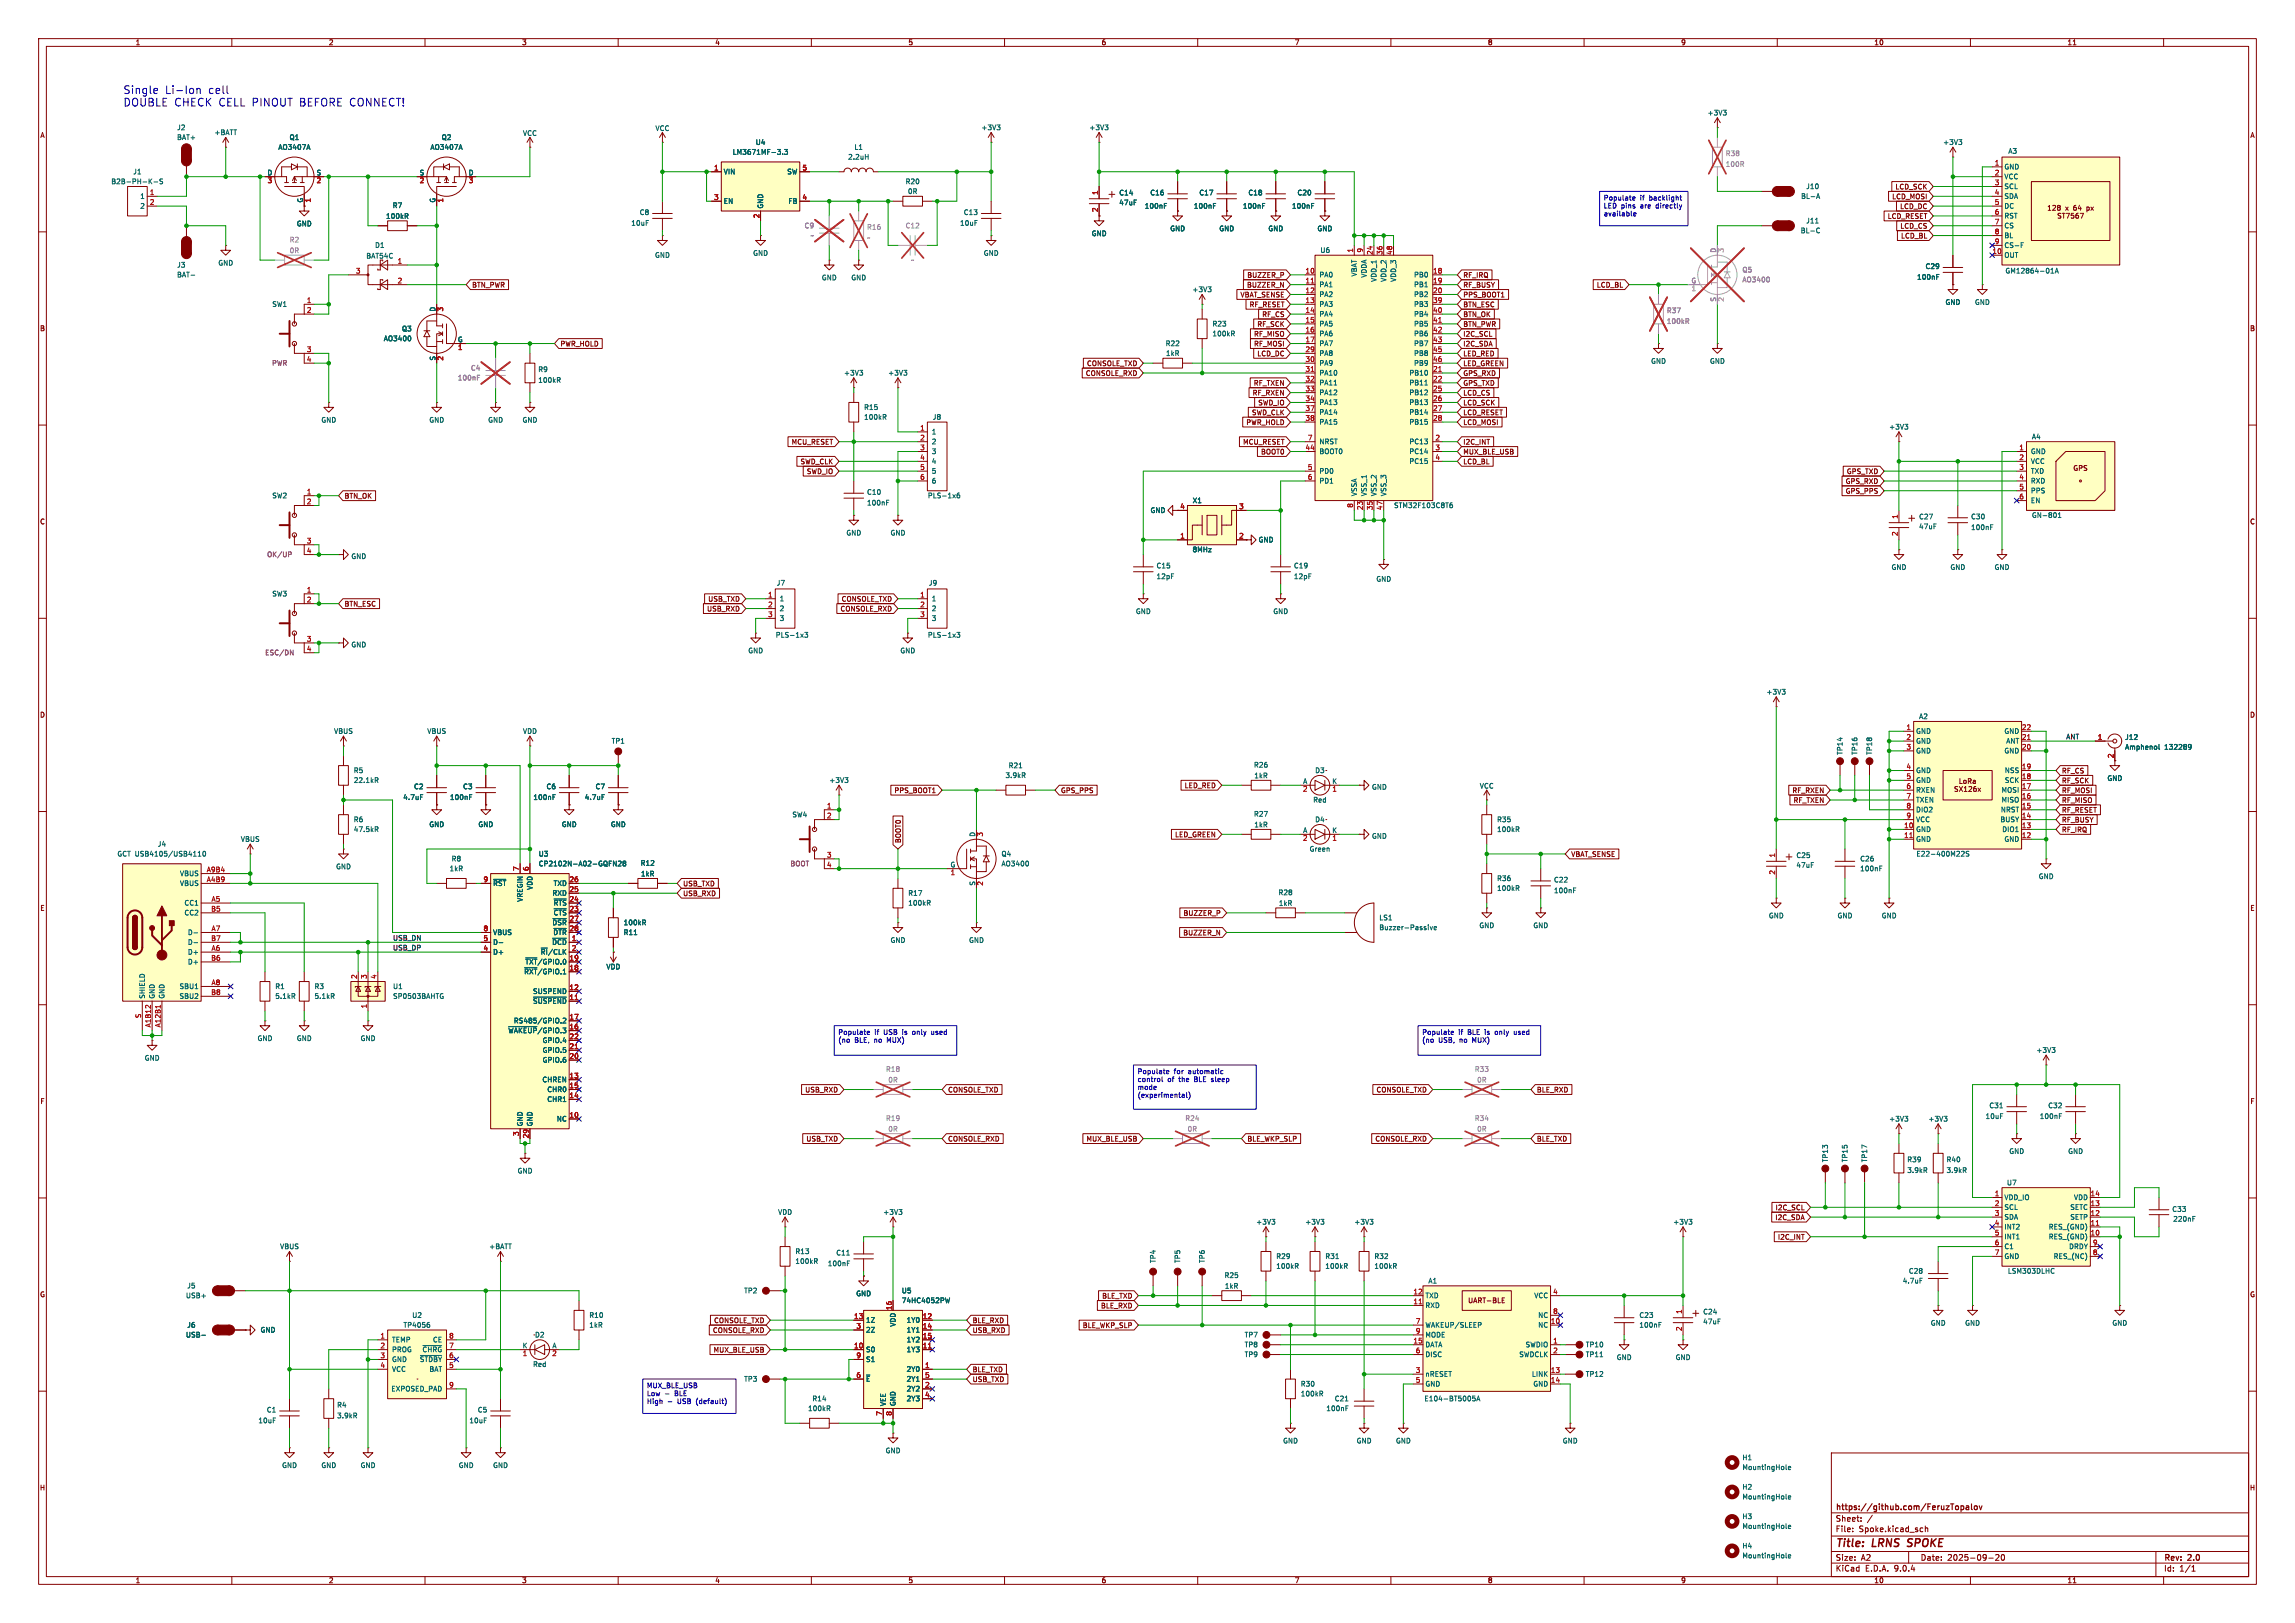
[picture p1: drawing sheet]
<svg xmlns="http://www.w3.org/2000/svg" width="594mm" height="420mm" viewBox="0 0 594 420" stroke-linecap="round" stroke-linejoin="round" font-family="sans-serif">
<defs><g id="words">
<g font-size="2.8" fill="#0000c2">
<text x="31.7" y="24.5">Single</text>
<text x="31.7" y="27.7">DOUBLE CHECK CELL PINOUT</text>
<text x="42.9" y="24.5">Li-Ion</text>
<text x="54.4" y="24.5">cell</text>
<text x="78.6" y="27.7">BEFORE CONNECT!</text>
</g>
<g font-size="2.8" fill="#840000">
<text x="475" y="400.9">Title:</text>
<text x="484.7" y="400.9">LRNS</text>
<text x="494.6" y="400.9">SPOKE</text>
</g>
<g font-size="2.1" fill="#840000">
<text x="475" y="394">Sheet:</text>
<text x="475" y="391.2">https://github.com/FeruzTopalov</text>
<text x="475" y="396.7">File:</text>
<text x="481.1" y="396.7">Spoke.kicad_sch</text>
<text x="475" y="406.9">KiCad</text>
<text x="475" y="404.1">Size:</text>
<text x="481.7" y="404.1">A2</text>
<text x="482.7" y="406.9">E.D.A.</text>
<text x="490.3" y="406.9">9.0.4</text>
<text x="497" y="404.1">Date:</text>
<text x="504" y="404.1">2025-09-20</text>
<text x="560" y="404.3">Rev:</text>
<text x="560" y="406.9">Id:</text>
<text x="564.1" y="406.9">1/1</text>
<text x="566.4" y="404.3">2.0</text>
</g>
<g font-size="1.8" fill="#840000">
<text x="35" y="11.9">1</text>
<text x="85" y="11.9">2</text>
<text x="135" y="11.9">3</text>
<text x="185" y="11.9">4</text>
<text x="235" y="11.9">5</text>
<text x="285" y="11.9">6</text>
<text x="335" y="11.9">7</text>
<text x="385" y="11.9">8</text>
<text x="435" y="11.9">9</text>
<text x="485" y="11.9">10</text>
<text x="535" y="11.9">11</text>
<text x="10.3" y="35.9">A</text>
<text x="582.3" y="35.9">A</text>
<text x="489.6" y="51.8">LCD_MOSI</text>
<text x="490.5" y="49.2">LCD_SCK</text>
<text x="488.5" y="56.8">LCD_RESET</text>
<text x="491.7" y="54.3">LCD_DC</text>
<text x="491.7" y="59.4">LCD_CS</text>
<text x="530.5" y="55.7">x</text>
<text x="532.7" y="55.7">64</text>
<text x="491.9" y="61.9">LCD_BL</text>
<text x="122.1" y="74.6">BTN_PWR</text>
<text x="320.9" y="77.2">VBAT_SENSE</text>
<text x="322.6" y="74.6">BUZZER_N</text>
<text x="322.7" y="72.1">BUZZER_P</text>
<text x="378.6" y="77.2">PPS_BOOT1</text>
<text x="378.6" y="72.1">RF_IRQ</text>
<text x="378.6" y="74.6">RF_BUSY</text>
<text x="413.2" y="74.6">LCD_BL</text>
<text x="323.3" y="79.7">RF_RESET</text>
<text x="326.6" y="82.2">RF_CS</text>
<text x="378.6" y="82.2">BTN_OK</text>
<text x="378.6" y="79.7">BTN_ESC</text>
<text x="10.3" y="85.9">B</text>
<text x="144.9" y="89.9">PWR_HOLD</text>
<text x="324.5" y="87.3">RF_MISO</text>
<text x="324.5" y="89.9">RF_MOSI</text>
<text x="325.3" y="84.8">RF_SCK</text>
<text x="378.6" y="84.8">BTN_PWR</text>
<text x="378.6" y="89.9">I2C_SDA</text>
<text x="378.6" y="87.3">I2C_SCL</text>
<text x="582.3" y="85.9">B</text>
<text x="281.2" y="94.9">CONSOLE_TXD</text>
<text x="325.3" y="92.4">LCD_DC</text>
<text x="378.6" y="94.9">LED_GREEN</text>
<text x="378.6" y="92.4">LED_RED</text>
<text x="280.9" y="97.5">CONSOLE_RXD</text>
<text x="324.4" y="100">RF_TXEN</text>
<text x="378.6" y="97.5">GPS_RXD</text>
<text x="378.6" y="100">GPS_TXD</text>
<text x="323.9" y="107.6">SWD_CLK</text>
<text x="324.1" y="102.6">RF_RXEN</text>
<text x="325.5" y="105.1">SWD_IO</text>
<text x="378.6" y="107.6">LCD_RESET</text>
<text x="378.6" y="105.1">LCD_SCK</text>
<text x="378.6" y="102.6">LCD_CS</text>
<text x="322.5" y="110.2">PWR_HOLD</text>
<text x="378.6" y="110.2">LCD_MOSI</text>
<text x="204.8" y="115.3">MCU_RESET</text>
<text x="321.6" y="115.3">MCU_RESET</text>
<text x="326.3" y="117.8">BOOT0</text>
<text x="378.6" y="117.8">MUX_BLE_USB</text>
<text x="378.6" y="115.3">I2C_INT</text>
<text x="207.1" y="120.3">SWD_CLK</text>
<text x="208.7" y="122.9">SWD_IO</text>
<text x="378.6" y="120.3">LCD_BL</text>
<text x="477.6" y="125.4">GPS_RXD</text>
<text x="477.9" y="122.9">GPS_TXD</text>
<text x="536.5" y="122">GPS</text>
<text x="89.1" y="129.2">BTN_OK</text>
<text x="305.4" y="131.8">4</text>
<text x="477.6" y="128">GPS_PPS</text>
<text x="10.3" y="135.9">C</text>
<text x="582.3" y="135.9">C</text>
<text x="183.2" y="155.9">USB_TXD</text>
<text x="217.7" y="155.9">CONSOLE_TXD</text>
<text x="89.1" y="157.2">BTN_ESC</text>
<text x="182.9" y="158.4">USB_RXD</text>
<text x="217.4" y="158.4">CONSOLE_RXD</text>
<text x="10.3" y="185.9">D</text>
<text x="582.3" y="185.9">D</text>
<text x="533.6" y="200.3">RF_CS</text>
<text x="533.6" y="202.9">RF_SCK</text>
<text x="231.4" y="205.4">PPS_BOOT1</text>
<text x="274.5" y="205.4">GPS_PPS</text>
<text x="306.5" y="204.2">LED_RED</text>
<text x="463.8" y="205.4">RF_RXEN</text>
<text x="464.1" y="208">RF_TXEN</text>
<text x="533.6" y="205.4">RF_MOSI</text>
<text x="533.6" y="208">RF_MISO</text>
<text x="533.6" y="213">RF_BUSY</text>
<text x="533.6" y="215.6">RF_IRQ</text>
<text x="533.6" y="210.5">RF_RESET</text>
<text x="233.4" y="218.3" transform="rotate(-90 233.4 218.3)">BOOT0</text>
<text x="304" y="216.9">LED_GREEN</text>
<text x="406.6" y="221.9">VBAT_SENSE</text>
<text x="176.7" y="229.6">USB_TXD</text>
<text x="176.7" y="232.1">USB_RXD</text>
<text x="10.3" y="235.9">E</text>
<text x="306.2" y="237.2">BUZZER_P</text>
<text x="582.3" y="235.9">E</text>
<text x="306.1" y="242.3">BUZZER_N</text>
<text x="10.3" y="285.9">F</text>
<text x="208.3" y="282.9">USB_RXD</text>
<text x="245.3" y="282.9">CONSOLE_TXD</text>
<text x="356.1" y="282.9">CONSOLE_TXD</text>
<text x="397.7" y="282.9">BLE_RXD</text>
<text x="582.3" y="285.9">F</text>
<text x="208.6" y="295.6">USB_TXD</text>
<text x="245.3" y="295.6">CONSOLE_RXD</text>
<text x="281.1" y="295.6">MUX_BLE_USB</text>
<text x="322.7" y="295.6">BLE_WKP_SLP</text>
<text x="355.8" y="295.6">CONSOLE_RXD</text>
<text x="397.7" y="295.6">BLE_TXD</text>
<text x="459.4" y="315.9">I2C_SDA</text>
<text x="459.4" y="313.4">I2C_SCL</text>
<text x="460" y="321">I2C_INT</text>
<text x="10.3" y="335.9">G</text>
<text x="582.3" y="335.9">G</text>
<text x="284.8" y="338.8">BLE_RXD</text>
<text x="285.1" y="336.2">BLE_TXD</text>
<text x="379.9" y="337.4">UART-BLE</text>
<text x="184.4" y="345.1">CONSOLE_RXD</text>
<text x="184.7" y="342.6">CONSOLE_TXD</text>
<text x="251.6" y="345.1">USB_RXD</text>
<text x="251.6" y="342.6">BLE_RXD</text>
<text x="280.1" y="343.9">BLE_WKP_SLP</text>
<text x="184.6" y="350.2">MUX_BLE_USB</text>
<text x="251.6" y="355.3">BLE_TXD</text>
<text x="251.6" y="357.8">USB_TXD</text>
<text x="10.2" y="385.9">H</text>
<text x="582.2" y="385.9">H</text>
<text x="35" y="409.9">1</text>
<text x="85" y="409.9">2</text>
<text x="135" y="409.9">3</text>
<text x="185" y="409.9">4</text>
<text x="235" y="409.9">5</text>
<text x="285" y="409.9">6</text>
<text x="335" y="409.9">7</text>
<text x="385" y="409.9">8</text>
<text x="435" y="409.9">9</text>
<text x="485" y="409.9">10</text>
<text x="535" y="409.9">11</text>
</g>
<g font-size="1.8" fill="#006464">
<text x="45.7" y="33.9">J2</text>
<text x="55.4" y="35.2">+BATT</text>
<text x="135.2" y="35.4">VCC</text>
<text x="169.5" y="34.1">VCC</text>
<text x="253.9" y="33.9">+3V3</text>
<text x="281.8" y="33.9">+3V3</text>
<text x="441.9" y="30.1">+3V3</text>
<text x="45.7" y="36.4">BAT+</text>
<text x="71.9" y="39">AO3407A</text>
<text x="74.8" y="36.4">Q1</text>
<text x="111.3" y="39">AO3407A</text>
<text x="114.2" y="36.4">Q2</text>
<text x="189.5" y="40.2">LM3671MF-3.3</text>
<text x="195.5" y="37.7">U4</text>
<text x="219.4" y="41.5">2.2uH</text>
<text x="221" y="39">L1</text>
<text x="502.8" y="37.7">+3V3</text>
<text x="519.7" y="40">A3</text>
<text x="28.7" y="47.9">B2B-PH-K-S</text>
<text x="34.4" y="45.3">J1</text>
<text x="69.1" y="45.5">D</text>
<text x="81.8" y="45.5">S</text>
<text x="108.5" y="45.5">S</text>
<text x="121.2" y="45.5">D</text>
<text x="187.2" y="45.3">VIN</text>
<text x="203.6" y="45.3">SW</text>
<text x="234.3" y="47.9">R20</text>
<text x="518.7" y="44">GND</text>
<text x="518.7" y="46.6">VCC</text>
<text x="36.2" y="51.7">1</text>
<text x="78.5" y="52.6" transform="rotate(-90 78.5 52.6)">G</text>
<text x="112.8" y="52.6" transform="rotate(-90 112.8 52.6)">G</text>
<text x="187.2" y="52.9">EN</text>
<text x="203.9" y="52.9">FB</text>
<text x="234.9" y="50.4">0R</text>
<text x="289.6" y="50.8">C14</text>
<text x="289.6" y="53.3">47uF</text>
<text x="297.6" y="50.8">C16</text>
<text x="310.3" y="50.8">C17</text>
<text x="323" y="50.8">C18</text>
<text x="335.7" y="50.8">C20</text>
<text x="466" y="51.7">BL-A</text>
<text x="467.4" y="49.1">J10</text>
<text x="518.7" y="49.1">SCL</text>
<text x="518.7" y="51.7">SDA</text>
<text x="36.2" y="54.2">2</text>
<text x="76.7" y="58.8">GND</text>
<text x="99.8" y="56.8">100kR</text>
<text x="101.5" y="54">R7</text>
<text x="163.3" y="58.6">10uF</text>
<text x="165.5" y="55.8">C8</text>
<text x="197.7" y="54.1" transform="rotate(-90 197.7 54.1)">GND</text>
<text x="248.4" y="58.6">10uF</text>
<text x="249.3" y="55.8">C13</text>
<text x="296.2" y="54.2">100nF</text>
<text x="308.9" y="54.2">100nF</text>
<text x="321.6" y="54.2">100nF</text>
<text x="334.3" y="54.2">100nF</text>
<text x="467.4" y="58">J11</text>
<text x="518.7" y="54.2">DC</text>
<text x="518.7" y="56.7">RST</text>
<text x="518.7" y="59.3">CS</text>
<text x="97" y="64.3">D1</text>
<text x="282.4" y="61.3">GND</text>
<text x="302.8" y="60">GND</text>
<text x="315.5" y="60">GND</text>
<text x="328.2" y="60">GND</text>
<text x="340.9" y="60">GND</text>
<text x="341.6" y="65.6">U6</text>
<text x="466" y="60.6">BL-C</text>
<text x="518.7" y="61.8">BL</text>
<text x="518.7" y="64.4">CS-F</text>
<text x="45.7" y="72">BAT-</text>
<text x="45.7" y="69.4">J3</text>
<text x="56.4" y="68.9">GND</text>
<text x="94.7" y="67.1">BAT54C</text>
<text x="169.4" y="66.9">GND</text>
<text x="194.8" y="66.4">GND</text>
<text x="254.5" y="66.4">GND</text>
<text x="341.4" y="72">PA0</text>
<text x="351.4" y="71.7" transform="rotate(-90 351.4 71.7)">VBAT</text>
<text x="353.9" y="72" transform="rotate(-90 353.9 72)">VDDA</text>
<text x="365.9" y="72">PB0</text>
<text x="498.3" y="69.8">C29</text>
<text x="518.7" y="66.9">OUT</text>
<text x="518.9" y="71">GM12864-01A</text>
<text x="212.6" y="72.7">GND</text>
<text x="220.2" y="72.7">GND</text>
<text x="308.5" y="75.8">+3V3</text>
<text x="341.4" y="74.5">PA1</text>
<text x="341.4" y="77.1">PA2</text>
<text x="356.5" y="73.1" transform="rotate(-90 356.5 73.1)">VDD_1</text>
<text x="359" y="73.1" transform="rotate(-90 359 73.1)">VDD_2</text>
<text x="361.5" y="73.1" transform="rotate(-90 361.5 73.1)">VDD_3</text>
<text x="365.9" y="74.5">PB1</text>
<text x="365.9" y="77.1">PB2</text>
<text x="496.1" y="72.6">100nF</text>
<text x="70.4" y="79.6">SW1</text>
<text x="112.8" y="80.7" transform="rotate(-90 112.8 80.7)">D</text>
<text x="341.4" y="79.6">PA3</text>
<text x="341.4" y="82.1">PA4</text>
<text x="365.9" y="79.6">PB3</text>
<text x="365.9" y="82.1">PB4</text>
<text x="503.4" y="79.1">GND</text>
<text x="511" y="79.1">GND</text>
<text x="99.2" y="88.5">AO3400</text>
<text x="103.9" y="86">Q3</text>
<text x="118.4" y="88.6">G</text>
<text x="301.6" y="89.8">R22</text>
<text x="313.7" y="84.7">R23</text>
<text x="313.7" y="87.2">100kR</text>
<text x="341.4" y="84.7">PA5</text>
<text x="341.4" y="87.2">PA6</text>
<text x="341.4" y="89.8">PA7</text>
<text x="365.9" y="84.7">PB5</text>
<text x="365.9" y="87.2">PB6</text>
<text x="365.9" y="89.8">PB7</text>
<text x="112.8" y="93.4" transform="rotate(-90 112.8 93.4)">S</text>
<text x="301.7" y="92.3">1kR</text>
<text x="341.4" y="92.3">PA8</text>
<text x="341.4" y="94.8">PA9</text>
<text x="365.9" y="92.3">PB8</text>
<text x="365.9" y="94.8">PB9</text>
<text x="427.2" y="94.3">GND</text>
<text x="442.5" y="94.3">GND</text>
<text x="139.2" y="96.5">R9</text>
<text x="139.2" y="99.3">100kR</text>
<text x="218.3" y="97.4">+3V3</text>
<text x="229.8" y="97.4">+3V3</text>
<text x="341.4" y="97.4">PA10</text>
<text x="341.4" y="99.9">PA11</text>
<text x="364.7" y="97.4">PB10</text>
<text x="364.7" y="99.9">PB11</text>
<text x="223.5" y="106.3">R15</text>
<text x="341.4" y="102.5">PA12</text>
<text x="341.4" y="105">PA13</text>
<text x="341.4" y="107.5">PA14</text>
<text x="364.7" y="102.5">PB12</text>
<text x="364.7" y="105">PB13</text>
<text x="364.7" y="107.5">PB14</text>
<text x="83.1" y="109.6">GND</text>
<text x="111" y="109.6">GND</text>
<text x="126.2" y="109.6">GND</text>
<text x="135.1" y="109.6">GND</text>
<text x="223.5" y="108.8">100kR</text>
<text x="241" y="112.6">1</text>
<text x="241.3" y="108.8">J8</text>
<text x="341.4" y="110.1">PA15</text>
<text x="364.7" y="110.1">PB15</text>
<text x="488.8" y="111.4">+3V3</text>
<text x="525.8" y="113.9">A4</text>
<text x="241" y="115.2">2</text>
<text x="241" y="117.7">3</text>
<text x="341.4" y="115.2">NRST</text>
<text x="341.4" y="117.7">BOOT0</text>
<text x="364.7" y="115.2">PC13</text>
<text x="364.7" y="117.7">PC14</text>
<text x="525.5" y="117.7">GND</text>
<text x="241" y="120.2">4</text>
<text x="241" y="122.8">5</text>
<text x="241" y="125.3">6</text>
<text x="341.4" y="122.8">PD0</text>
<text x="341.4" y="125.3">PD1</text>
<text x="364.7" y="120.2">PC15</text>
<text x="525.5" y="120.2">VCC</text>
<text x="525.5" y="122.8">TXD</text>
<text x="525.5" y="125.3">RXD</text>
<text x="70.4" y="129.1">SW2</text>
<text x="224.3" y="131">100nF</text>
<text x="224.3" y="128.2">C10</text>
<text x="240" y="129.1">PLS-1x6</text>
<text x="308.6" y="130.4">X1</text>
<text x="351.4" y="128.5" transform="rotate(-90 351.4 128.5)">VSSA</text>
<text x="353.9" y="128.5" transform="rotate(-90 353.9 128.5)">VSS_1</text>
<text x="356.5" y="128.5" transform="rotate(-90 356.5 128.5)">VSS_2</text>
<text x="359" y="128.5" transform="rotate(-90 359 128.5)">VSS_3</text>
<text x="360.7" y="131.7">STM32F103C8T6</text>
<text x="525.5" y="127.9">PPS</text>
<text x="525.5" y="130.4">EN</text>
<text x="297.7" y="132.9">GND</text>
<text x="496.6" y="134.6">C27</text>
<text x="496.6" y="137.1">47uF</text>
<text x="510" y="137.4">100nF</text>
<text x="510" y="134.6">C30</text>
<text x="525.8" y="134.2">GN-801</text>
<text x="218.9" y="138.8">GND</text>
<text x="230.4" y="138.8">GND</text>
<text x="308.5" y="143.1">8MHz</text>
<text x="325.6" y="140.6">GND</text>
<text x="90.8" y="144.9">GND</text>
<text x="299.2" y="147.3">C15</text>
<text x="334.8" y="147.3">C19</text>
<text x="489.5" y="147.7">GND</text>
<text x="504.7" y="147.7">GND</text>
<text x="516.1" y="147.7">GND</text>
<text x="70.4" y="154.5">SW3</text>
<text x="200.9" y="151.7">J7</text>
<text x="201.7" y="155.8">1</text>
<text x="240.3" y="151.7">J9</text>
<text x="241" y="155.8">1</text>
<text x="299.2" y="150.1">12pF</text>
<text x="334.8" y="150.1">12pF</text>
<text x="356.1" y="150.7">GND</text>
<text x="201.7" y="158.3">2</text>
<text x="201.7" y="160.9">3</text>
<text x="241" y="158.3">2</text>
<text x="241" y="160.9">3</text>
<text x="293.9" y="159.1">GND</text>
<text x="329.4" y="159.1">GND</text>
<text x="90.8" y="167.7">GND</text>
<text x="200.7" y="165.2">PLS-1x3</text>
<text x="240" y="165.2">PLS-1x3</text>
<text x="193.5" y="169.3">GND</text>
<text x="232.9" y="169.3">GND</text>
<text x="457.1" y="179.9">+3V3</text>
<text x="86.3" y="190.1">VBUS</text>
<text x="110.5" y="190.1">VBUS</text>
<text x="135.2" y="190.1">VDD</text>
<text x="495.8" y="190.1">GND</text>
<text x="496.6" y="186.3">A2</text>
<text x="518.7" y="190.1">GND</text>
<text x="549.9" y="191.7">J12</text>
<text x="158.2" y="192.6">TP1</text>
<text x="477.1" y="195.5" transform="rotate(-90 477.1 195.5)">TP14</text>
<text x="480.9" y="195.5" transform="rotate(-90 480.9 195.5)">TP16</text>
<text x="484.7" y="195.5" transform="rotate(-90 484.7 195.5)">TP18</text>
<text x="495.8" y="192.6">GND</text>
<text x="495.8" y="195.2">GND</text>
<text x="518.7" y="195.2">GND</text>
<text x="519.1" y="192.6">ANT</text>
<text x="549.9" y="194.2">Amphenol</text>
<text x="560.2" y="194.2">132289</text>
<text x="91.4" y="200.3">R5</text>
<text x="91.4" y="202.8">22.1kR</text>
<text x="214.5" y="202.8">+3V3</text>
<text x="260.1" y="201.5">3.9kR</text>
<text x="260.9" y="199">R21</text>
<text x="324.4" y="198.8">R26</text>
<text x="324.5" y="201.6">1kR</text>
<text x="337.2" y="202.9">A</text>
<text x="340.3" y="200.3">D3</text>
<text x="344.7" y="202.9">K</text>
<text x="495.8" y="200.3">GND</text>
<text x="495.8" y="202.8">GND</text>
<text x="518.8" y="200.3">NSS</text>
<text x="518.8" y="202.8">SCK</text>
<text x="545.3" y="202.3">GND</text>
<text x="104.3" y="207.2">4.7uF</text>
<text x="107" y="204.4">C2</text>
<text x="116.3" y="207.2">100nF</text>
<text x="119.7" y="204.4">C3</text>
<text x="137.9" y="207.2">100nF</text>
<text x="141.3" y="204.4">C6</text>
<text x="151.2" y="207.2">4.7uF</text>
<text x="154" y="204.4">C7</text>
<text x="339.8" y="207.9">Red</text>
<text x="355" y="204.5">GND</text>
<text x="382.9" y="204.3">VCC</text>
<text x="495.8" y="205.3">RXEN</text>
<text x="495.8" y="207.9">TXEN</text>
<text x="517.9" y="205.3">MOSI</text>
<text x="517.9" y="207.9">MISO</text>
<text x="91.4" y="213">R6</text>
<text x="91.4" y="215.5">47.5kR</text>
<text x="111" y="214.2">GND</text>
<text x="123.7" y="214.2">GND</text>
<text x="145.3" y="214.2">GND</text>
<text x="158" y="214.2">GND</text>
<text x="205" y="211.7">SW4</text>
<text x="324.4" y="211.5">R27</text>
<text x="324.5" y="214.3">1kR</text>
<text x="337.2" y="215.6">A</text>
<text x="340.3" y="213">D4</text>
<text x="344.7" y="215.6">K</text>
<text x="387.4" y="213">R35</text>
<text x="387.4" y="215.5">100kR</text>
<text x="495.8" y="210.4">DIO2</text>
<text x="495.8" y="213">VCC</text>
<text x="495.8" y="215.5">GND</text>
<text x="517.6" y="213">BUSY</text>
<text x="517.8" y="210.4">NRST</text>
<text x="518.1" y="215.5">DIO1</text>
<text x="30.3" y="221.8">GCT USB4105/USB4110</text>
<text x="40.7" y="219.3">J4</text>
<text x="62.2" y="218">VBUS</text>
<text x="139.3" y="221.8">U3</text>
<text x="252.5" y="216.6" transform="rotate(-90 252.5 216.6)">D</text>
<text x="259.1" y="221.8">Q4</text>
<text x="338.8" y="220.6">Green</text>
<text x="355" y="217.2">GND</text>
<text x="495.8" y="218">GND</text>
<text x="495.9" y="221.8">E22-400M22S</text>
<text x="518.7" y="218">GND</text>
<text x="46.5" y="226.9">VBUS</text>
<text x="86.9" y="225.1">GND</text>
<text x="116.3" y="225.7">1kR</text>
<text x="116.8" y="223.1">R8</text>
<text x="139.3" y="224.4">CP2102N-A02-GQFN28</text>
<text x="165.7" y="224.2">R12</text>
<text x="165.8" y="227">1kR</text>
<text x="245.9" y="224.5">G</text>
<text x="259.1" y="224.4">AO3400</text>
<text x="464.8" y="222.2">C25</text>
<text x="464.8" y="224.8">47uF</text>
<text x="481.3" y="225.7">100nF</text>
<text x="481.3" y="223.1">C26</text>
<text x="527.6" y="227.7">GND</text>
<text x="46.5" y="229.5">VBUS</text>
<text x="127.5" y="229.5">~{RST}</text>
<text x="135.5" y="233.5" transform="rotate(-90 135.5 233.5)">VREGIN</text>
<text x="138" y="230.4" transform="rotate(-90 138 230.4)">VDD</text>
<text x="142.9" y="232">RXD</text>
<text x="143.2" y="229.5">TXD</text>
<text x="235" y="232">R17</text>
<text x="252.5" y="229.3" transform="rotate(-90 252.5 229.3)">S</text>
<text x="330.8" y="231.8">R28</text>
<text x="387.4" y="228.2">R36</text>
<text x="387.4" y="230.7">100kR</text>
<text x="402.1" y="231.3">100nF</text>
<text x="402.1" y="228.6">C22</text>
<text x="47.6" y="234.5">CC1</text>
<text x="47.6" y="237.1">CC2</text>
<text x="142.9" y="239.6">~{DSR}</text>
<text x="143.2" y="234.5">~{RTS}</text>
<text x="143.2" y="237.1">~{CTS}</text>
<text x="161.3" y="239.6">100kR</text>
<text x="235" y="234.5">100kR</text>
<text x="330.9" y="234.6">1kR</text>
<text x="356.9" y="238.4">LS1</text>
<text x="457.7" y="237.8">GND</text>
<text x="475.5" y="237.8">GND</text>
<text x="486.9" y="237.8">GND</text>
<text x="48.5" y="242.2">D-</text>
<text x="48.5" y="244.7">D-</text>
<text x="127.5" y="242.2">VBUS</text>
<text x="127.5" y="244.7">D-</text>
<text x="142.8" y="244.7">~{DCD}</text>
<text x="143.1" y="242.2">~{DTR}</text>
<text x="161.3" y="242.2">R11</text>
<text x="230.4" y="244.2">GND</text>
<text x="250.7" y="244.2">GND</text>
<text x="356.9" y="240.9">Buzzer-Passive</text>
<text x="382.8" y="240.4">GND</text>
<text x="396.7" y="240.4">GND</text>
<text x="48.5" y="247.2">D+</text>
<text x="48.5" y="249.8">D+</text>
<text x="127.5" y="247.2">D+</text>
<text x="135.8" y="249.8">~{TXT}/GPIO.0</text>
<text x="139.8" y="247.2">~{RI}/CLK</text>
<text x="156.8" y="251.1">VDD</text>
<text x="46.3" y="256.1">SBU1</text>
<text x="71.1" y="256.1">R1</text>
<text x="81.3" y="256.1">R3</text>
<text x="101.6" y="256.1">U1</text>
<text x="135.5" y="252.3">~{RXT}/GPIO.1</text>
<text x="137.8" y="257.4">SUSPEND</text>
<text x="37.7" y="258.6" transform="rotate(-90 37.7 258.6)">SHIELD</text>
<text x="40.2" y="258.6" transform="rotate(-90 40.2 258.6)">GND</text>
<text x="42.8" y="258.6" transform="rotate(-90 42.8 258.6)">GND</text>
<text x="46.3" y="258.7">SBU2</text>
<text x="71.1" y="258.7">5.1kR</text>
<text x="81.3" y="258.7">5.1kR</text>
<text x="101.6" y="258.7">SP0503BAHTG</text>
<text x="137.8" y="259.9">~{SUSPEND}</text>
<text x="66.5" y="269.6">GND</text>
<text x="76.7" y="269.6">GND</text>
<text x="93.2" y="269.6">GND</text>
<text x="131.4" y="267.6">~{WAKEUP}/GPIO.3</text>
<text x="132.9" y="265">RS485/GPIO.2</text>
<text x="37.3" y="274.7">GND</text>
<text x="140.3" y="270.1">GPIO.4</text>
<text x="140.3" y="272.6">GPIO.5</text>
<text x="140.3" y="275.2">GPIO.6</text>
<text x="526.9" y="272.6">+3V3</text>
<text x="140.3" y="280.3">CHREN</text>
<text x="141.5" y="282.8">CHR0</text>
<text x="141.5" y="285.3">CHR1</text>
<text x="514.8" y="287">C31</text>
<text x="530" y="287">C32</text>
<text x="135.5" y="291.6" transform="rotate(-90 135.5 291.6)">GND</text>
<text x="138" y="291.6" transform="rotate(-90 138 291.6)">GND</text>
<text x="144" y="290.4">NC</text>
<text x="488.8" y="290.4">+3V3</text>
<text x="499" y="290.4">+3V3</text>
<text x="513.8" y="289.8">10uF</text>
<text x="527.8" y="289.8">100nF</text>
<text x="519.9" y="298.8">GND</text>
<text x="535.2" y="298.8">GND</text>
<text x="133.9" y="303.9">GND</text>
<text x="473.3" y="300.9" transform="rotate(-90 473.3 300.9)">TP13</text>
<text x="478.4" y="300.9" transform="rotate(-90 478.4 300.9)">TP15</text>
<text x="483.5" y="300.9" transform="rotate(-90 483.5 300.9)">TP17</text>
<text x="493.5" y="303.7">3.9kR</text>
<text x="493.5" y="300.9">R39</text>
<text x="503.7" y="303.7">3.9kR</text>
<text x="503.7" y="300.9">R40</text>
<text x="518.7" y="310.7">VDD_IO</text>
<text x="519.3" y="306.9">U7</text>
<text x="536.7" y="310.7">VDD</text>
<text x="201.3" y="314.6">VDD</text>
<text x="228.5" y="314.6">+3V3</text>
<text x="325" y="317.1">+3V3</text>
<text x="337.7" y="317.1">+3V3</text>
<text x="350.4" y="317.1">+3V3</text>
<text x="433" y="317.1">+3V3</text>
<text x="518.7" y="313.3">SCL</text>
<text x="518.7" y="315.8">SDA</text>
<text x="535.7" y="313.3">SETC</text>
<text x="535.7" y="315.8">SETP</text>
<text x="562.1" y="313.8">C33</text>
<text x="562.4" y="316.3">220nF</text>
<text x="72.4" y="323.4">VBUS</text>
<text x="126.5" y="323.4">+BATT</text>
<text x="518.7" y="318.4">INT2</text>
<text x="518.7" y="320.9">INT1</text>
<text x="518.7" y="323.4">C1</text>
<text x="530.1" y="318.4">RES_(GND)</text>
<text x="530.1" y="320.9">RES_(GND)</text>
<text x="535.4" y="323.4">DRDY</text>
<text x="205.7" y="324.7">R13</text>
<text x="205.7" y="327.3">100kR</text>
<text x="214.1" y="327.9">100nF</text>
<text x="216.3" y="325.1">C11</text>
<text x="299.3" y="326.9" transform="rotate(-90 299.3 326.9)">TP4</text>
<text x="305.7" y="326.9" transform="rotate(-90 305.7 326.9)">TP5</text>
<text x="312" y="326.9" transform="rotate(-90 312 326.9)">TP6</text>
<text x="330.2" y="326">R29</text>
<text x="330.2" y="328.5">100kR</text>
<text x="342.9" y="326">R31</text>
<text x="342.9" y="328.5">100kR</text>
<text x="355.6" y="326">R32</text>
<text x="355.6" y="328.5">100kR</text>
<text x="493.9" y="329.8">C28</text>
<text x="518.7" y="326">GND</text>
<text x="519.6" y="329.8">LSM303DLHC</text>
<text x="531.4" y="326">RES_(NC)</text>
<text x="48.3" y="333.6">J5</text>
<text x="192.5" y="334.9">TP2</text>
<text x="221.5" y="335.6">GND</text>
<text x="233.3" y="334.9">U5</text>
<text x="316.8" y="330.9">R25</text>
<text x="316.9" y="333.7">1kR</text>
<text x="369.6" y="332.3">A1</text>
<text x="492.4" y="332.3">4.7uF</text>
<text x="48" y="336.1">USB+</text>
<text x="106.6" y="341.2">U2</text>
<text x="152.4" y="341.2">R10</text>
<text x="233.3" y="337.4">74HC4052PW</text>
<text x="368.8" y="336.1">TXD</text>
<text x="368.8" y="338.7">RXD</text>
<text x="397" y="336.1">VCC</text>
<text x="398" y="341.2">NC</text>
<text x="424.2" y="341.2">C23</text>
<text x="440.7" y="340.3">C24</text>
<text x="48" y="346.3">USB-</text>
<text x="48.3" y="343.8">J6</text>
<text x="67.3" y="345">GND</text>
<text x="101.3" y="347.6">TEMP</text>
<text x="104.3" y="343.8">TP4056</text>
<text x="111.9" y="347.6">CE</text>
<text x="138.4" y="346.3">D2</text>
<text x="152.4" y="343.8">1kR</text>
<text x="224" y="342.5">1Z</text>
<text x="224" y="345">2Z</text>
<text x="232" y="343.4" transform="rotate(-90 232 343.4)">VDD</text>
<text x="234.5" y="342.5">1Y0</text>
<text x="234.5" y="345">1Y1</text>
<text x="234.5" y="347.6">1Y2</text>
<text x="322" y="346.3">TP7</text>
<text x="368.8" y="343.8">WAKEUP/SLEEP</text>
<text x="368.8" y="346.3">MODE</text>
<text x="398" y="343.8">NC</text>
<text x="424.2" y="343.8">100nF</text>
<text x="440.7" y="342.9">47uF</text>
<text x="499.6" y="343.2">GND</text>
<text x="508.5" y="343.2">GND</text>
<text x="546.6" y="343.2">GND</text>
<text x="101.3" y="350.1">PROG</text>
<text x="101.3" y="352.7">GND</text>
<text x="108.5" y="352.7">~{STDBY}</text>
<text x="109.2" y="350.1">~{CHRG}</text>
<text x="135.2" y="349">K</text>
<text x="137.8" y="353.9">Red</text>
<text x="142.9" y="349">A</text>
<text x="224" y="350.1">S0</text>
<text x="224" y="352.7">S1</text>
<text x="234.5" y="350.1">1Y3</text>
<text x="322" y="348.8">TP8</text>
<text x="322" y="351.4">TP9</text>
<text x="368.8" y="348.8">DATA</text>
<text x="368.8" y="351.4">DISC</text>
<text x="393.1" y="351.4">SWDCLK</text>
<text x="394.7" y="348.8">SWDIO</text>
<text x="410.3" y="348.8">TP10</text>
<text x="410.3" y="351.4">TP11</text>
<text x="418.3" y="352.1">GND</text>
<text x="433.6" y="352.1">GND</text>
<text x="101.3" y="355.2">VCC</text>
<text x="111" y="355.2">BAT</text>
<text x="192.5" y="357.7">TP3</text>
<text x="224" y="357.7">~{E}</text>
<text x="234.5" y="355.2">2Y0</text>
<text x="234.5" y="357.7">2Y1</text>
<text x="336.6" y="359">R30</text>
<text x="368.8" y="356.5">nRESET</text>
<text x="368.8" y="359">GND</text>
<text x="396.4" y="356.5">LINK</text>
<text x="396.7" y="359">GND</text>
<text x="410.3" y="356.5">TP12</text>
<text x="68.9" y="365.7">C1</text>
<text x="87.1" y="364.4">R4</text>
<text x="101.2" y="360.3">EXPOSED_PAD</text>
<text x="123.5" y="365.7">C5</text>
<text x="209" y="365.4">100kR</text>
<text x="210.1" y="362.8">R14</text>
<text x="229.5" y="364" transform="rotate(-90 229.5 364)">VEE</text>
<text x="232" y="364" transform="rotate(-90 232 364)">GND</text>
<text x="234.5" y="360.3">2Y2</text>
<text x="234.5" y="362.8">2Y3</text>
<text x="336.6" y="361.5">100kR</text>
<text x="343.2" y="365.4">100nF</text>
<text x="345.3" y="362.8">C21</text>
<text x="368.6" y="362.8">E104-BT5005A</text>
<text x="66.8" y="368.5">10uF</text>
<text x="87.1" y="367.2">3.9kR</text>
<text x="121.4" y="368.5">10uF</text>
<text x="229.1" y="376.3">GND</text>
<text x="332" y="373.7">GND</text>
<text x="351" y="373.7">GND</text>
<text x="361.2" y="373.7">GND</text>
<text x="404.4" y="373.7">GND</text>
<text x="72.9" y="380.1">GND</text>
<text x="83.1" y="380.1">GND</text>
<text x="93.2" y="380.1">GND</text>
<text x="118.6" y="380.1">GND</text>
<text x="127.5" y="380.1">GND</text>
<text x="450.9" y="378.1">H1</text>
<text x="450.9" y="380.6">MountingHole</text>
<text x="450.9" y="385.7">H2</text>
<text x="450.9" y="388.2">MountingHole</text>
<text x="450.9" y="393.3">H3</text>
<text x="450.9" y="395.8">MountingHole</text>
<text x="450.9" y="400.9">H4</text>
<text x="450.9" y="403.5">MountingHole</text>
</g>
<g font-size="1.8" fill="#989898">
<text x="446.5" y="40.6">R38</text>
<text x="446.5" y="43.4">100R</text>
<text x="208.1" y="59.3">C9</text>
<text x="224.3" y="59.6">R16</text>
<text x="234.3" y="59.3">C12</text>
<text x="74.9" y="62.9">R2</text>
<text x="74.9" y="65.7">0R</text>
<text x="209.7" y="61.8">~</text>
<text x="224.3" y="62.4">~</text>
<text x="444.2" y="65.5" transform="rotate(-90 444.2 65.5)">D</text>
<text x="235.7" y="68.2">~</text>
<text x="450.9" y="70.7">Q5</text>
<text x="437.7" y="73.4">G</text>
<text x="450.9" y="73.3">AO3400</text>
<text x="431.3" y="81.2">R37</text>
<text x="444.2" y="78.2" transform="rotate(-90 444.2 78.2)">S</text>
<text x="431.3" y="84">100kR</text>
<text x="118.4" y="98.7">100nF</text>
<text x="121.8" y="96.1">C4</text>
<text x="229.2" y="277.6">R18</text>
<text x="229.8" y="280.3">0R</text>
<text x="381.6" y="277.6">R33</text>
<text x="382.2" y="280.3">0R</text>
<text x="229.2" y="290.3">R19</text>
<text x="229.8" y="293">0R</text>
<text x="306.7" y="290.3">R24</text>
<text x="307.3" y="293">0R</text>
<text x="381.6" y="290.3">R34</text>
<text x="382.2" y="293">0R</text>
</g>
<g font-size="1.8" fill="#a90000">
<text x="69.1" y="47.7">3</text>
<text x="81.8" y="47.7">2</text>
<text x="108.5" y="47.7">2</text>
<text x="121.2" y="47.7">3</text>
<text x="184.7" y="44.2">1</text>
<text x="207.6" y="44.2">5</text>
<text x="516.2" y="42.9">1</text>
<text x="516.2" y="45.5">2</text>
<text x="38.7" y="50.5">1</text>
<text x="38.7" y="53.1">2</text>
<text x="80.7" y="52.5" transform="rotate(-90 80.7 52.5)">1</text>
<text x="115" y="52.5" transform="rotate(-90 115 52.5)">1</text>
<text x="184.7" y="51.8">3</text>
<text x="207.6" y="51.8">4</text>
<text x="284.2" y="50.6" transform="rotate(-90 284.2 50.6)">1</text>
<text x="516.2" y="48">3</text>
<text x="516.2" y="50.5">4</text>
<text x="516.2" y="53.1">5</text>
<text x="196.6" y="56.6" transform="rotate(-90 196.6 56.6)">2</text>
<text x="284.2" y="55" transform="rotate(-90 284.2 55)">2</text>
<text x="516.2" y="55.6">6</text>
<text x="516.2" y="58.2">7</text>
<text x="350.3" y="65.5" transform="rotate(-90 350.3 65.5)">1</text>
<text x="352.8" y="65.5" transform="rotate(-90 352.8 65.5)">9</text>
<text x="515.6" y="65.8">10</text>
<text x="516.2" y="60.7">8</text>
<text x="516.2" y="63.2">9</text>
<text x="92" y="70.9">3</text>
<text x="102.8" y="68.3">1</text>
<text x="337.8" y="70.9">10</text>
<text x="355.3" y="66.1" transform="rotate(-90 355.3 66.1)">24</text>
<text x="357.9" y="66.1" transform="rotate(-90 357.9 66.1)">36</text>
<text x="360.4" y="66.1" transform="rotate(-90 360.4 66.1)">48</text>
<text x="370.8" y="70.9">18</text>
<text x="102.8" y="73.4">2</text>
<text x="337.8" y="73.4">11</text>
<text x="337.8" y="75.9">12</text>
<text x="370.8" y="73.4">19</text>
<text x="370.8" y="75.9">20</text>
<text x="79.3" y="78.5">1</text>
<text x="79.3" y="81">2</text>
<text x="115" y="80.7" transform="rotate(-90 115 80.7)">3</text>
<text x="337.8" y="78.5">13</text>
<text x="337.8" y="81">14</text>
<text x="337.8" y="83.6">15</text>
<text x="370.8" y="78.5">39</text>
<text x="370.8" y="81">40</text>
<text x="370.8" y="83.6">41</text>
<text x="337.8" y="86.1">16</text>
<text x="337.8" y="88.6">17</text>
<text x="370.8" y="86.1">42</text>
<text x="370.8" y="88.6">43</text>
<text x="79.3" y="91.2">3</text>
<text x="79.3" y="93.7">4</text>
<text x="115" y="93.4" transform="rotate(-90 115 93.4)">2</text>
<text x="118.4" y="90.9">1</text>
<text x="337.8" y="91.2">29</text>
<text x="337.8" y="93.7">30</text>
<text x="370.8" y="91.2">45</text>
<text x="370.8" y="93.7">46</text>
<text x="337.8" y="96.3">31</text>
<text x="337.8" y="98.8">32</text>
<text x="337.8" y="101.3">33</text>
<text x="370.8" y="96.3">21</text>
<text x="370.8" y="98.8">22</text>
<text x="370.8" y="101.3">25</text>
<text x="337.8" y="103.9">34</text>
<text x="337.8" y="106.4">37</text>
<text x="370.8" y="103.9">26</text>
<text x="370.8" y="106.4">27</text>
<text x="238.1" y="111.5">1</text>
<text x="337.8" y="109">38</text>
<text x="370.8" y="109">28</text>
<text x="238.1" y="114">2</text>
<text x="238.1" y="116.6">3</text>
<text x="238.1" y="119.1">4</text>
<text x="337.8" y="116.6">44</text>
<text x="338.4" y="114">7</text>
<text x="371.4" y="114">2</text>
<text x="371.4" y="116.6">3</text>
<text x="371.4" y="119.1">4</text>
<text x="522.5" y="116.6">1</text>
<text x="522.5" y="119.1">2</text>
<text x="238.1" y="121.7">5</text>
<text x="238.1" y="124.2">6</text>
<text x="338.4" y="121.7">5</text>
<text x="338.4" y="124.2">6</text>
<text x="522.5" y="121.7">3</text>
<text x="522.5" y="124.2">4</text>
<text x="79.3" y="128">1</text>
<text x="79.3" y="130.6">2</text>
<text x="320.6" y="131.8">3</text>
<text x="350.3" y="131.5" transform="rotate(-90 350.3 131.5)">8</text>
<text x="522.5" y="126.7">5</text>
<text x="522.5" y="129.3">6</text>
<text x="352.8" y="132.1" transform="rotate(-90 352.8 132.1)">23</text>
<text x="355.3" y="132.1" transform="rotate(-90 355.3 132.1)">35</text>
<text x="357.9" y="132.1" transform="rotate(-90 357.9 132.1)">47</text>
<text x="491.2" y="134.4" transform="rotate(-90 491.2 134.4)">1</text>
<text x="79.3" y="140.7">3</text>
<text x="79.3" y="143.3">4</text>
<text x="305.4" y="139.4">1</text>
<text x="320.6" y="139.4">2</text>
<text x="491.2" y="138.8" transform="rotate(-90 491.2 138.8)">2</text>
<text x="79.3" y="153.4">1</text>
<text x="79.3" y="156">2</text>
<text x="198.7" y="154.7">1</text>
<text x="238.1" y="154.7">1</text>
<text x="198.7" y="157.2">2</text>
<text x="198.7" y="159.8">3</text>
<text x="238.1" y="157.2">2</text>
<text x="238.1" y="159.8">3</text>
<text x="79.3" y="166.1">3</text>
<text x="79.3" y="168.7">4</text>
<text x="493.3" y="189">1</text>
<text x="493.3" y="191.5">2</text>
<text x="523.2" y="189">22</text>
<text x="523.2" y="191.5">21</text>
<text x="542.9" y="191.5">1</text>
<text x="493.3" y="194.1">3</text>
<text x="523.2" y="194.1">20</text>
<text x="547.1" y="196.3" transform="rotate(-90 547.1 196.3)">2</text>
<text x="493.3" y="199.1">4</text>
<text x="493.3" y="201.7">5</text>
<text x="523.2" y="199.1">19</text>
<text x="523.2" y="201.7">18</text>
<text x="213.9" y="209.3">1</text>
<text x="337.1" y="205.2">2</text>
<text x="344.7" y="205.2">1</text>
<text x="493.3" y="204.2">6</text>
<text x="493.3" y="206.8">7</text>
<text x="493.3" y="209.3">8</text>
<text x="523.2" y="204.2">17</text>
<text x="523.2" y="206.8">16</text>
<text x="523.2" y="209.3">15</text>
<text x="213.9" y="211.8">2</text>
<text x="492.7" y="214.4">10</text>
<text x="493.3" y="211.8">9</text>
<text x="523.2" y="211.8">14</text>
<text x="523.2" y="214.4">13</text>
<text x="213.9" y="222">3</text>
<text x="254.7" y="216.6" transform="rotate(-90 254.7 216.6)">3</text>
<text x="337.1" y="217.9">2</text>
<text x="344.7" y="217.9">1</text>
<text x="492.7" y="216.9">11</text>
<text x="523.2" y="216.9">12</text>
<text x="53.4" y="225.8">A9B4</text>
<text x="134.4" y="225.5" transform="rotate(-90 134.4 225.5)">7</text>
<text x="136.9" y="225.5" transform="rotate(-90 136.9 225.5)">6</text>
<text x="213.9" y="224.5">4</text>
<text x="245.9" y="226.8">1</text>
<text x="459.5" y="226.4" transform="rotate(-90 459.5 226.4)">2</text>
<text x="459.5" y="222" transform="rotate(-90 459.5 222)">1</text>
<text x="53.4" y="228.3">A4B9</text>
<text x="54.6" y="233.4">A5</text>
<text x="125" y="228.3">9</text>
<text x="147.3" y="228.3">26</text>
<text x="147.3" y="230.9">25</text>
<text x="147.3" y="233.4">24</text>
<text x="254.7" y="229.3" transform="rotate(-90 254.7 229.3)">2</text>
<text x="54.5" y="236">B5</text>
<text x="147.3" y="236">23</text>
<text x="147.3" y="238.5">27</text>
<text x="54.5" y="243.6">B7</text>
<text x="54.6" y="241">A7</text>
<text x="125" y="241">8</text>
<text x="125" y="243.6">5</text>
<text x="147.3" y="241">28</text>
<text x="147.9" y="243.6">1</text>
<text x="54.5" y="248.7">B6</text>
<text x="54.6" y="246.1">A6</text>
<text x="125" y="246.1">4</text>
<text x="147.3" y="248.7">19</text>
<text x="147.3" y="251.2">18</text>
<text x="147.9" y="246.1">2</text>
<text x="54.5" y="257.6">B8</text>
<text x="54.6" y="255">A8</text>
<text x="92.5" y="253.4" transform="rotate(-90 92.5 253.4)">2</text>
<text x="95" y="253.4" transform="rotate(-90 95 253.4)">3</text>
<text x="97.5" y="253.4" transform="rotate(-90 97.5 253.4)">4</text>
<text x="147.3" y="256.3">12</text>
<text x="36.6" y="263.6" transform="rotate(-90 36.6 263.6)">S</text>
<text x="95" y="261.1" transform="rotate(-90 95 261.1)">1</text>
<text x="147.3" y="258.8">11</text>
<text x="147.3" y="263.9">17</text>
<text x="39.1" y="266" transform="rotate(-90 39.1 266)">A1B12</text>
<text x="41.7" y="266" transform="rotate(-90 41.7 266)">A12B1</text>
<text x="147.3" y="266.4">16</text>
<text x="147.3" y="269">22</text>
<text x="147.3" y="271.5">21</text>
<text x="147.3" y="274.1">20</text>
<text x="147.3" y="279.1">13</text>
<text x="147.3" y="281.7">15</text>
<text x="147.3" y="284.2">14</text>
<text x="147.3" y="289.3">10</text>
<text x="134.4" y="294.1" transform="rotate(-90 134.4 294.1)">3</text>
<text x="136.9" y="294.7" transform="rotate(-90 136.9 294.7)">29</text>
<text x="516.2" y="309.6">1</text>
<text x="541" y="309.6">14</text>
<text x="516.2" y="312.2">2</text>
<text x="516.2" y="314.7">3</text>
<text x="516.2" y="317.2">4</text>
<text x="541" y="312.2">13</text>
<text x="541" y="314.7">12</text>
<text x="541" y="317.2">11</text>
<text x="516.2" y="319.8">5</text>
<text x="516.2" y="322.3">6</text>
<text x="541" y="319.8">10</text>
<text x="541.6" y="322.3">9</text>
<text x="516.2" y="324.9">7</text>
<text x="541.6" y="324.9">8</text>
<text x="365.7" y="335">12</text>
<text x="401.9" y="335">4</text>
<text x="220.9" y="341.4">13</text>
<text x="230.9" y="339.1" transform="rotate(-90 230.9 339.1)">16</text>
<text x="238.7" y="341.4">12</text>
<text x="365.7" y="337.6">11</text>
<text x="401.9" y="340.1">8</text>
<text x="435.4" y="340.1" transform="rotate(-90 435.4 340.1)">1</text>
<text x="98.4" y="346.5">1</text>
<text x="116.1" y="346.5">8</text>
<text x="221.5" y="343.9">3</text>
<text x="238.7" y="343.9">14</text>
<text x="238.7" y="346.5">15</text>
<text x="365.7" y="347.7">15</text>
<text x="366.3" y="342.6">7</text>
<text x="366.3" y="345.2">9</text>
<text x="401.3" y="342.6">10</text>
<text x="401.9" y="347.7">1</text>
<text x="435.4" y="344.6" transform="rotate(-90 435.4 344.6)">2</text>
<text x="98.4" y="349">2</text>
<text x="98.4" y="351.5">3</text>
<text x="116.1" y="349">7</text>
<text x="116.1" y="351.5">6</text>
<text x="135.2" y="351.2">1</text>
<text x="142.8" y="351.2">2</text>
<text x="220.9" y="349">10</text>
<text x="221.5" y="351.5">9</text>
<text x="238.7" y="349">11</text>
<text x="366.3" y="350.3">6</text>
<text x="401.9" y="350.3">2</text>
<text x="98.4" y="354.1">4</text>
<text x="116.1" y="354.1">5</text>
<text x="116.1" y="359.2">9</text>
<text x="221.5" y="356.6">6</text>
<text x="239.3" y="354.1">1</text>
<text x="239.3" y="356.6">5</text>
<text x="239.3" y="359.2">2</text>
<text x="366.3" y="355.3">3</text>
<text x="366.3" y="357.9">5</text>
<text x="401.3" y="355.3">13</text>
<text x="401.3" y="357.9">14</text>
<text x="239.3" y="361.7">4</text>
<text x="228.3" y="366.5" transform="rotate(-90 228.3 366.5)">7</text>
<text x="230.9" y="366.5" transform="rotate(-90 230.9 366.5)">8</text>
</g>
<g font-size="1.8" fill="#0000c2">
<text x="415" y="52.2">Populate</text>
<text x="424.5" y="52.2">if</text>
<text x="427" y="52.2">backlight</text>
<text x="415" y="54.3">LED pins</text>
<text x="415" y="56.3">available</text>
<text x="424.7" y="54.3">are</text>
<text x="428.9" y="54.3">directly</text>
<text x="216.9" y="268.1">Populate</text>
<text x="226.4" y="268.1">if</text>
<text x="228.9" y="268.1">USB</text>
<text x="233.9" y="268.1">is</text>
<text x="236.7" y="268.1">only</text>
<text x="241.8" y="268.1">used</text>
<text x="368" y="268.1">Populate</text>
<text x="377.5" y="268.1">if</text>
<text x="380" y="268.1">BLE</text>
<text x="384.6" y="268.1">is</text>
<text x="387.4" y="268.1">only</text>
<text x="392.5" y="268.1">used</text>
<text x="216.9" y="270.2">(no</text>
<text x="221.2" y="270.2">BLE,</text>
<text x="226.4" y="270.2">no</text>
<text x="229.9" y="270.2">MUX)</text>
<text x="368" y="270.2">(no</text>
<text x="372.3" y="270.2">USB,</text>
<text x="377.9" y="270.2">no</text>
<text x="381.4" y="270.2">MUX)</text>
<text x="294.3" y="278.3">Populate</text>
<text x="294.3" y="280.3">control</text>
<text x="302.2" y="280.3">of</text>
<text x="303.8" y="278.3">for</text>
<text x="305.3" y="280.3">the</text>
<text x="307.7" y="278.3">automatic</text>
<text x="309.4" y="280.3">BLE</text>
<text x="314" y="280.3">sleep</text>
<text x="294.3" y="282.4">mode</text>
<text x="294.3" y="284.4">(experimental)</text>
<text x="167.3" y="359.5">MUX_BLE_USB</text>
<text x="167.3" y="361.6">Low</text>
<text x="167.3" y="363.6">High</text>
<text x="174.7" y="361.6">BLE</text>
<text x="175.5" y="363.6">USB</text>
<text x="180.5" y="363.6">(default)</text>
</g>
<g font-size="1.8" fill="#aaa">
<text x="446.5" y="65.5" transform="rotate(-90 446.5 65.5)">3</text>
<text x="437.7" y="75.6">1</text>
<text x="446.5" y="78.2" transform="rotate(-90 446.5 78.2)">2</text>
</g>
<g font-size="1.8" fill="#840084">
<text x="70.3" y="94.8">PWR</text>
<text x="69" y="144.4">OK/UP</text>
<text x="68.5" y="169.8">ESC/DN</text>
<text x="204.5" y="224.4">BOOT</text>
</g>
<g font-size="1.8" fill="#0f0f0f">
<text x="534.7" y="191.4">ANT</text>
<text x="101.6" y="243.5">USB_DN</text>
<text x="101.6" y="246">USB_DP</text>
</g>
</g></defs>
<g fill="none" stroke="#840000" stroke-width=".26">
<path d="M10 10h574v400h-574zM12 12h570v396h-570zM60 10v2M110 10v2M160 10v2M210 10v2M260 10v2M310 10v2M360 10v2M410 10v2M460 10v2M510 10v2"/>
<path d="M536.6 11.6h.7M560 10v2M68.6 45.7h5.6v1.5M73.7 48.3h5v1.7M73.7 47.2h1M75.4 42.4l1.6 .8-1.6 .7zM75.4 43.2h-2.5v2.5M75.7 47.2h1M75.7 46.7l.5-1 .5 1M77 43.2h2.5v2.5M77 42.4v1.5M77.7 47.2h1"/>
<path d="M78.2 45.7v1.5M78.7 53.3v1.3h1.3l-1.3 1.3-1.2-1.3h1.2M78.7 53.3h.1M78.7 50.3v3M83.8 45.7h-7.6v1.5M10 60h2M505.5 73.7v1.2h1.2l-1.2 1.3-1.3-1.3h1.3M505.5 73.7h.1M582 60h2M10 110h2M582 110h2M10 160h2"/>
<path d="M582 160h2M137.2 193h.1M137.2 190.5l-.8 1.3M137.2 190.5l.7 1.3M137.2 190.5v2.5M343.2 199.4h.1M10 210h2M336.5 203.2h3.9M340.4 201.9l2.5 1.3-2.5 1.3zM342.9 203.2h3.8M342.9 201.9v2.6M351.8 203.2h1.3v-1.3l1.2 1.3-1.2 1.3v-1.3"/>
<path d="M351.8 203.2h.1M582 210h2M10 260h2M39.4 269.2v1.3h1.2l-1.2 1.3-1.3-1.3h1.3M39.4 269.2h.1M68.6 264.2v1.2h1.2l-1.2 1.3-1.3-1.3h1.3M68.6 264.2h.1M582 260h2M10 310h2M582 310h2M10 360h2M474 376h108v32h-108z"/>
<path d="M582 360h2M474 397.5h108M474 391.5h108M479.5 396.2v.2M479.5 395.4v.2M481.7 393.5v.2M481.7 392.7v.2M484.6 392.1l-1.3 1.9M497.2 395.4h.5M497.7 396.3l-.5 .1M498.3 395.5l.6-.1 .1 1M498.3 394.9v1.5"/>
<path d="M60 408v2M110 408v2M160 408v2M210 408v2M260 408v2M310 408v2M360 408v2M410 408v2M460 408v2M474 404.5h108M474 401.5h108M494 401.5v3"/>
<path d="M510 408v2M514.7 403.2h1.2M516.5 402.4l.6-.1 .3 .4-.9 1.1h.9M518.1 402.4l.2-.1a.8 .8 0 0 1 .5 .7 .8 .8 0 0 1-.5 .8l-.3-.6zM536.6 409.6h.7M558 401.5v6.5M560 408v2M567.3 406.6h.9M567.3 405.5l.4-.4v1.5"/>
<circle cx="76.2" cy="45.7" r="5.1"/>
<circle cx="341.6" cy="203.2" r="2.54"/>
</g>
<path d="M494 398.4l-.1 .6M493.6 400.1l.3 .1" fill="none" stroke="#840000" stroke-width=".4"/>
<path d="M508 389.7l.3 .3v.4l-.3 .3M508.9 389.7h.6l.1 1M509.6 390l-.8 .3 .3 .4 .5-.1M510.3 389.2v1.3l.2 .2M511.1 389.7h.4l.3 .3v.4l-.3 .3-.5-.3zM512.3 389.7l.3 1 .4-1" fill="none" stroke="#840000" stroke-width=".3"/>
<path d="M79.8 37.4l.5 1.3" fill="none" stroke="#006464" stroke-width=".26"/>
<path d="M71.1 67.3h2.6M73.7 66h5v2.6h-5zM78.7 67.3h2.6" fill="none" stroke="#a1a1a1" stroke-width=".26"/>
<path d="M71.9 65.4l8.6 3.8M80.5 65.4l-8.6 3.8" fill="none" stroke="#e12e31" stroke-width=".46"/>
<path d="M223.5 339.1h15.3v25.4h-15.3z" fill="#ffffc2"/>
<g fill="none" stroke="#840000" stroke-width=".26">
<path d="M58.4 38.1h.1M58.4 35.6l-.7 1.2M58.4 35.6l.8 1.2M58.4 35.6v2.5M137.2 38.1h.1M137.2 35.6l-.8 1.2M137.2 35.6l.7 1.2M137.2 35.6v2.5M171.4 36.8h.1M171.4 34.3l-.7 1.3M171.4 34.3l.8 1.3M171.4 34.3v2.5"/>
<path d="M256.5 36.8h.1M256.5 34.3l-.7 1.3M256.5 34.3l.8 1.3M256.5 34.3v2.5M284.5 36.8h.1M284.5 34.3l-.8 1.3M284.5 34.3l.7 1.3M284.5 34.3v2.5M33 48.3h5.1v7.6h-5.1zM38.1 50.8h2.5M38.1 53.3h2.5M48.3 42.9v2.8"/>
<path d="M48.3 58.4v2.8M97.8 58.4h2.5M100.3 57.2h5.1v2.5h-5.1zM105.4 58.4h2.5M107.9 45.7h7.7v1.5M113 50.3v3M113 47.2h1M113.5 45.7v1.5M114.8 43.2l1.5-.8v1.5zM114.8 43.2h-2.5v2.5M114.8 42.4v1.5M115.1 47.2h1"/>
<path d="M115.1 46.7l.5-1 .5 1M116.3 43.2h2.6v2.5M117.1 47.2h1M118.1 48.3h-5.1v1.7M123.2 45.7h-5.6v1.5M231.1 52.1h2.6M233.7 50.8h5.1v2.5h-5.1zM238.8 52.1h2.5M254 56.5h5.1M254 55.2h5.1M256.5 52.1v3.1M256.5 56.5v3.2"/>
<path d="M281.9 51.4h5.1M281.9 52.7h5.1M284.5 48.3v3.1M284.5 52.7v3.2M287 50.3h1.5M287.8 49.5v1.6M58.4 63.5v1.3h1.3l-1.3 1.2-1.3-1.2h1.3M58.4 63.5h.1M90.2 71.1h5M98.4 68.6l1.9-1.3v2.6zM98.4 73.7l1.9-1.3v2.5zM98.4 67.3v2.6h-.6v-.3"/>
<path d="M99.1 72.6v-.2h-.7v2.5h-.6v-.2M105.4 68.6h-10.2v5.1h10.2M196.8 61v1.2h1.3l-1.3 1.3-1.2-1.3h1.2M196.8 61h.1M256.5 61v1.2h1.3l-1.3 1.3-1.2-1.3h1.2M256.5 61h.1M502.9 69.2h5.1M502.9 70.5h5.1M505.5 66v3.2M505.5 70.5v3.2M88.9 219.7v1.3h1.3l-1.3 1.3-1.3-1.3h1.3M88.9 219.7h.1"/>
<path d="M110.5 205.1h5.1M110.5 203.8h5.1M113 200.7v3.1M113 205.1v3.2M125.7 208.3v1.3h1.3l-1.3 1.2-1.2-1.2h1.2M125.7 208.3h.1M351.8 215.9h1.3v-1.3l1.2 1.3-1.2 1.3v-1.3M351.8 215.9h.1M383.5 210.8h2.6v5.1h-2.6zM384.8 208.3v2.5M384.8 215.9v2.5M348 236.2h3.2"/>
<path d="M352 235.2a5.1 5.1 0 0 1 3.6-1.5v10.1a5.1 5.1 0 0 1-4.7-3.1 5.1 5.1 0 0 1 1.1-5.5zM384.8 235v1.2h1.3l-1.3 1.3-1.3-1.3h1.3M384.8 235h.1M77.5 254h2.5v5.1h-2.5zM78.7 251.5v2.5M78.7 259.1v2.5M348 241.3h3.2M78.7 264.2v1.2h1.3l-1.3 1.3-1.2-1.3h1.2M78.7 264.2h.1M95.2 264.2v1.2h1.3l-1.3 1.3-1.2-1.3h1.2M95.2 264.2h.1M203.2 317.5h.1"/>
<path d="M203.2 315l-.8 1.2M203.2 315l.8 1.2M203.2 315v2.5M231.1 317.5h.1M231.1 315v2.5M231.1 315l-.7 1.2M231.1 315l.8 1.2M201.9 322.6h2.6v5.1h-2.6zM203.2 320v2.6M203.2 327.7v2.5M221 324.5h5.1M221 325.8h5.1"/>
<path d="M223.5 339.1h15.3v25.4h-15.3zM223.5 330.2v1.3h1.3l-1.3 1.2-1.3-1.2h1.3M223.5 330.2h.1M223.5 321.3v3.2M223.5 325.8v3.1M231.1 336.6v2.5M221 341.6h2.5M221 344.2h2.5M221 349.3h2.5M221 351.8h2.5M221 356.9h2.5M238.8 341.6h2.5"/>
<path d="M238.8 344.2h2.5M238.8 349.3h2.5M238.8 356.9h2.5M238.8 346.7h2.5M238.8 354.3h2.5M238.8 359.4h2.5M328.7 345.4h2.8M328.7 348h2.8M328.7 350.5h2.8M353.1 359.4v3.2M228.6 364.5v2.5M231.1 364.5v2.5"/>
<path d="M238.8 362h2.5M350.5 362.6h5.1M350.5 363.9h5.1M353.1 368.3v1.3h1.2l-1.2 1.2-1.3-1.2h1.3M353.1 368.3h.1M353.1 363.9v3.1M363.2 368.3v1.3h1.3l-1.3 1.2-1.3-1.2h1.3M363.2 368.3h.1"/>
<circle cx="115.6" cy="45.7" r="5.1"/>
</g>
<g fill="none" stroke="#006464" stroke-width=".26">
<path d="M119.2 37.4l.4 1.3M258.1 32.3h.7l-.4 .5M258.6 32.8l.2 .3-.2 .5M286 32.3h.8l-.4 .5M286.5 32.8l.3 .3-.3 .5M38.8 46.8l.5 .8M39.3 46.3l-.7 .7M39.9 47.1h.9M42.1 46.4h-.7a.53 .53 0 0 0 .6 .7v.4h-.6M105.2 55.9l.4 .6M105.3 55.3l.3 .2-.3 .4M49.4 71.2h1"/>
<path d="M501.3 71.6h.4M501.3 71h.6M108.8 205.6h.6M392.7 214.6l.4 .6M392.9 213.9l.2 .3-.2 .4M369.7 239.3v.2M370.2 239.8l.3 .8 .3-.8M86 257.8l.5 .6M86.4 257.2v.5M371.2 240.2l.6-.1-.1-.3h-.3l-.2 .1 .1 .6h.4M232.7 313h.7l-.4 .5M233.2 313.5l.2 .2-.2 .6"/>
<path d="M211.1 326.4l.4 .6M211.3 325.7l.2 .2-.2 .5M219.1 324.8h.8M219.3 326.9h.4M219.3 326.3h.6M245.8 335.9l-.3 1.2-.3-.9-.2 .9M224.3 355.8h.9M348.2 362.5h.7M348.4 364.4h.4M348.4 363.8h.6"/>
</g>
<path d="M240.3 348.8h.7" fill="none" stroke="#a90000" stroke-width=".26"/>
<g fill="#840000" stroke="#840000" stroke-width=".26">
<path d="M47 62.5h2.5v3.2h-2.5z"/>
<path d="M47 38.5h2.5v3.2h-2.5z"/>
<circle cx="327.8" cy="345.4" r=".89"/>
<circle cx="327.8" cy="348" r=".89"/>
<circle cx="327.8" cy="350.5" r=".89"/>
<circle cx="95.2" cy="71.1" r=".25"/>
<circle cx="48.3" cy="62.5" r="1.27"/>
<circle cx="48.3" cy="65.7" r="1.27"/>
<circle cx="48.3" cy="41.7" r="1.27"/>
<circle cx="48.3" cy="38.5" r="1.27"/>
</g>
<g fill="none" stroke="#a1a1a1" stroke-width=".26">
<path d="M232.4 63.5h3.2M235.6 61v5M236.9 61v5M236.9 63.5h3.1M226.1 294.6h2.5M228.6 293.4h5.1v2.5h-5.1zM233.7 294.6h2.5M378.5 294.6h2.5M378.5 281.9h2.5M381 293.4h5.1v2.5h-5.1zM381 280.7h5.1v2.5h-5.1zM386.1 294.6h2.5"/>
<path d="M386.1 281.9h2.5"/>
</g>
<path d="M233.4 60.2l5.6 6.6M239 60.2l-5.6 6.6M226.8 292.7l8.7 3.8M235.5 292.7l-8.7 3.8M379.2 292.7l8.7 3.8M379.2 280l8.7 3.8M387.9 292.7l-8.7 3.8M387.9 280l-8.7 3.8" fill="none" stroke="#e12e31" stroke-width=".46"/>
<path d="M186.7 41.9h20.3v12.7h-20.3z" fill="#ffffc2"/>
<g fill="none" stroke="#840000" stroke-width=".26">
<path d="M168.9 56.5h5.1M168.9 55.2h5.1M171.4 52.1v3.1M171.4 56.5v3.2M184.1 44.5h2.6M184.1 52.1h2.6M186.7 41.9h20.3v12.7h-20.3zM196.8 54.6v2.6M207 44.5h2.5M207 52.1h2.5M284.5 55.9v1.3h1.2l-1.2 1.2-1.3-1.2h1.3M284.5 55.9h.1"/>
<path d="M302.3 50.2h5M302.3 51.4h5M304.8 54.6v1.3h1.3l-1.3 1.3-1.3-1.3h1.3M304.8 54.6h.1M304.8 47v3.2M304.8 51.4v3.2M315 50.2h5M315 51.4h5M317.5 54.6v1.3h1.3l-1.3 1.3-1.3-1.3h1.3M317.5 54.6h.1M317.5 47v3.2M317.5 51.4v3.2"/>
<path d="M171.4 61v1.2h1.3l-1.3 1.3-1.2-1.3h1.2M171.4 61h.1M214.6 67.3v1.3h1.3l-1.3 1.3-1.2-1.3h1.2M214.6 67.3h.1M222.2 67.3v1.3h1.3l-1.3 1.3-1.2-1.3h1.2M222.2 67.3h.1M384.8 207h.1M384.8 204.5l-.8 1.2M384.8 204.5l.8 1.2M384.8 204.5v2.5M383.5 226.1h2.6v5h-2.6zM384.8 223.5v2.6"/>
<path d="M384.8 231.1v2.6M63.5 344.2h1.3v-1.3l1.2 1.3-1.2 1.2v-1.2M63.5 344.2h.1"/>
</g>
<path d="M202.6 39.9h.1M202.6 39.8v.1M203 38.7h.8l-.4 .5 .4 .1v.5h-.8M301.4 53.3h.4M301.4 52.6h.6M314.1 53.3h.4M314.1 52.6h.6M392.7 229.8l.4 .6M392.9 229.2l.2 .2-.2 .4" fill="none" stroke="#006464" stroke-width=".26"/>
<path d="M212.1 59.1h5.1M214.6 55.9v3.2M221 57.2h2.5v5h-2.5zM222.2 54.6v2.6M212.1 60.3h5.1M214.6 60.3v3.2M222.2 62.2v2.6" fill="none" stroke="#a1a1a1" stroke-width=".26"/>
<path d="M210.9 56.9l7.4 5.6M218.3 56.9l-7.4 5.6M220 55.3l4.5 8.7M224.5 55.3l-4.5 8.7" fill="none" stroke="#e12e31" stroke-width=".46"/>
<path d="M340.4 66h30.4v63.5h-30.4z" fill="#ffffc2"/>
<g fill="none" stroke="#840000" stroke-width=".26">
<path d="M444.5 33h.1M444.5 30.5l-.8 1.3M444.5 30.5l.8 1.3M444.5 30.5v2.5M217.2 44.5h1.2a.95 .95 0 0 1 1-1 .95 .95 0 0 1 .9 1 .95 .95 0 0 1 1-1 .95 .95 0 0 1 .9 1 .95 .95 0 0 1 1-1 .95 .95 0 0 1 1 1 .95 .95 0 0 1 .9-1 .95 .95 0 0 1 1 1h1.2M81.3 78.7h-2.6v2.6M337.8 71.1h2.6M337.8 73.7h2.6M337.8 76.2h2.6M337.8 78.7h2.6M340.4 66h30.4v63.5h-30.4zM350.5 63.5v2.5"/>
<path d="M353.1 63.5v2.5M355.6 63.5v2.5M358.1 63.5v2.5M360.7 63.5v2.5M370.8 71.1h2.6M370.8 73.7h2.6M370.8 76.2h2.6M370.8 78.7h2.6M76.2 88.9v2.5h5.1M78.7 91.4v2.6h2.6M81.3 81.3h-5.1v2.5M337.8 81.3h2.6"/>
<path d="M337.8 83.8h2.6M337.8 86.4h2.6M337.8 88.9h2.6M337.8 91.4h2.6M337.8 94h2.6M337.8 96.5h2.6M337.8 99.1h2.6M370.8 81.3h2.6M370.8 83.8h2.6M370.8 86.4h2.6M370.8 88.9h2.6M370.8 91.4h2.6"/>
<path d="M370.8 94h2.6M370.8 96.5h2.6M370.8 99.1h2.6M444.5 88.9v1.3h1.3l-1.3 1.2-1.3-1.2h1.3M444.5 88.9h.1M337.8 101.6h2.6M337.8 104.1h2.6M337.8 106.7h2.6M337.8 109.2h2.6M337.8 114.3h2.6M337.8 116.8h2.6M370.8 101.6h2.6"/>
<path d="M370.8 104.1h2.6M370.8 106.7h2.6M370.8 109.2h2.6M370.8 114.3h2.6M370.8 116.8h2.6M370.8 119.4h2.6M76.2 138.4v2.6h5.1M81.3 130.8h-5.1v2.6M81.3 128.3h-2.6v2.5M337.8 121.9h2.6M337.8 124.5h2.6M350.5 129.5v2.6"/>
<path d="M353.1 129.5v2.6M355.6 129.5v2.6M358.1 129.5v2.6M78.7 141v2.5h2.6M87.6 143.5h1.3v-1.3l1.3 1.3-1.3 1.3v-1.3M87.6 143.5h.1M358.1 144.8v1.3h1.3l-1.3 1.2-1.2-1.2h1.2M358.1 144.8h.1M113 193h.1M113 190.5l-.7 1.3M113 190.5l.8 1.3M113 190.5v2.5"/>
<path d="M217.2 205.7h.1M217.2 203.2l-.8 1.3M217.2 203.2l.7 1.3M217.2 203.2v2.5M250.2 219.7v5.1h-1.8M251.2 219.7v1M252.7 214.6v5.6h-1.5M252.7 218.9h2.6v2.6M257.8 204.5h2.5M260.3 203.2h5.1v2.5h-5.1zM265.4 204.5h2.6M321.3 215.9h2.5"/>
<path d="M323.8 214.6h5.1v2.6h-5.1zM328.9 215.9h2.6M231.1 229.9h2.6v5.1h-2.6zM232.4 238.8v1.2h1.3l-1.3 1.3-1.3-1.3h1.3M232.4 238.8h.1M232.4 227.3v2.6M232.4 235v2.5M245.1 224.8h3.1M251.2 222.3h1.5v7.6M251.2 221.7v1.1M251.2 223.8v1M251.2 222.3l1 .5"/>
<path d="M251.2 224.3h1.5M252.2 221.7l-1 .6M252.7 238.8v1.2h1.3l-1.3 1.3-1.2-1.3h1.2M252.7 238.8h.1M254.5 221.5h1.5M255.3 221.5l.7 1.5h-1.5zM255.3 223v2.6h-2.6M327.7 236.2h2.5M330.2 235h5.1v2.5h-5.1zM335.3 236.2h2.5M340.4 317.5v2.5M340.4 317.5l-.8 1.3"/>
<path d="M340.4 317.5l.7 1.3M353.1 317.5v2.5M353.1 317.5l-.8 1.3M353.1 317.5l.7 1.3M60.7 334h2.8M339.1 323.9h2.5v5h-2.5zM340.4 320h.1M340.4 321.3v2.6M340.4 328.9v2.6M351.8 323.9h2.5v5h-2.5zM353.1 320h.1M353.1 321.3v2.6"/>
<path d="M353.1 328.9v2.6M60.7 344.2h2.8"/>
<circle cx="76.2" cy="88.9" r=".56"/>
<circle cx="76.2" cy="83.8" r=".56"/>
<circle cx="76.2" cy="138.4" r=".56"/>
<circle cx="76.2" cy="133.4" r=".56"/>
<circle cx="252.7" cy="222.3" r="5.1"/>
</g>
<path d="M339.3 73.2h.8M339.3 96.1h.8M372.4 96.1h.7M372.4 83.4h.7" fill="none" stroke="#a90000" stroke-width=".26"/>
<g fill="none" stroke="#006464" stroke-width=".26">
<path d="M224.7 39.9v1.3M446 28.5h.8l-.4 .5M446.6 29l.2 .2-.2 .6M224 40.6h.7M345.3 99.6h.7M368.8 99.6h.7M375.2 130.8l.3-.2 .5 .2-.3 .6-.5-.3M375.8 130.1l-.3 .1-.3 .5M263.8 198.7h.7M218.7 201.2h.8l-.5 .5M219.2 201.7l.3 .3-.3 .5M264.9 200.6l.4 .6"/>
<path d="M265.2 200.1v.4M240.3 233.7l.4 .6M240.5 233l.2 .2-.2 .5M266.1 223v1M341.9 315.5h.8l-.5 .5M342.4 316l.3 .3-.3 .5M354.6 315.5h.8l-.5 .5M355.1 316l.3 .3-.3 .5M345.7 325.7h.8M348.3 327.6l.4 .6M348.5 327l.2 .2-.2 .4M361 327.6l.4 .6"/>
<path d="M361.2 327l.2 .2-.2 .4M52.2 345.5h1"/>
</g>
<path d="M72.4 86.4h2.5M74.9 83.1v6.6M72.4 135.9h2.5M74.9 132.6v6.6" fill="none" stroke="#840000" stroke-width=".51"/>
<path d="M74.7 142.8h.5l.2 .3-.1 .3-.6 .1" fill="none" stroke="#840084" stroke-width=".26"/>
<path d="M443.2 38.1h2.6v5.1h-2.6zM444.5 35.6v2.5M444.5 43.2v2.5M226.1 281.9h2.5M228.6 280.7h5.1v2.5h-5.1zM233.7 281.9h2.5" fill="none" stroke="#a1a1a1" stroke-width=".26"/>
<path d="M442.3 36.3l4.4 8.7M446.7 36.3l-4.4 8.7M226.8 280l8.7 3.8M235.5 280l-8.7 3.8" fill="none" stroke="#e12e31" stroke-width=".46"/>
<g fill="#840000" stroke="#840000" stroke-width=".26">
<path d="M56.3 342.9h3.1v2.5h-3.1z"/>
<path d="M56.3 332.7h3.1v2.6h-3.1z"/>
<circle cx="59.4" cy="344.2" r="1.27"/>
<circle cx="56.3" cy="344.2" r="1.27"/>
<circle cx="59.4" cy="334" r="1.27"/>
<circle cx="56.3" cy="334" r="1.27"/>
</g>
<path d="M100.3 344.2h15.3v17.8h-15.3z" fill="#ffffc2"/>
<path d="M97.8 346.7h2.5M97.8 349.3h2.5M97.8 351.8h2.5M97.8 354.3h2.5M100.3 344.2h15.3v17.8h-15.3zM107.9 356.9h.1M115.6 346.7h2.5M115.6 349.3h2.5M115.6 351.8h2.5M115.6 354.3h2.5M115.6 359.4h2.5" fill="none" stroke="#840000" stroke-width=".26"/>
<path d="M108.8 350.7h5.5M109.4 348.2h4.9M110.9 342.2h.2M111 342.7l.2 .2-.2 .6" fill="none" stroke="#006464" stroke-width=".26"/>
<path d="M31.7 223.5h20.4v35.6h-20.4z" fill="#ffffc2"/>
<g fill="none" stroke="#840000" stroke-width=".26">
<path d="M429.3 88.9v1.3h1.2l-1.2 1.2-1.3-1.2h1.3M429.3 88.9h.1M81.3 156.2h-5.1v2.6M81.3 153.7h-2.6v2.5M76.2 163.8v2.6h5.1M78.7 166.4v2.5h2.6M87.6 166.4h1.3v-1.3l1.3 1.3-1.3 1.2v-1.2M87.6 166.4h.1M336.5 215.9h3.9M340.4 214.6l2.5 1.3-2.5 1.3zM342.9 215.9h3.8M342.9 214.6v2.6"/>
<path d="M343.2 212.1h.1M31.7 223.5h20.4v35.6h-20.4zM34.3 237.5l.2-.5 .4-.1 .5 .1 .2 .5M52.1 226.1h7.6M52.1 228.6h7.6M52.1 233.7h7.6M52.1 236.2h7.6M34.3 245.1l.2 .5 .4 .1 .5-.1 .2-.5M36.8 259.1v7.6M39.4 259.1v7.6M41.9 259.1v7.6M52.1 241.3h7.6"/>
<path d="M52.1 243.8h7.6M52.1 246.4h7.6M52.1 248.9h7.6M52.1 255.3h7.6M52.1 257.8h7.6"/>
<circle cx="76.2" cy="158.8" r=".56"/>
<circle cx="76.2" cy="163.8" r=".56"/>
<circle cx="341.6" cy="215.9" r="2.54"/>
</g>
<path d="M74.9 158v6.6M72.4 161.3h2.5M33.6 236.2a1.9 1.9 0 0 1 2-.5 1.9 1.9 0 0 1 1.2 1.8v7.6a1.91 1.91 0 0 1-1.9 1.9 1.91 1.91 0 0 1-1.9-1.9v-7.8zM41.9 237v10.1M44.4 239.5v1.3l-2.5 2.5M39.4 240.8v1.3l2.5 2.5" fill="none" stroke="#840000" stroke-width=".51"/>
<g fill="#840000" stroke="#840000" stroke-width=".26">
<path d="M34.3 237.5h1.3v7.6h-1.3z"/>
<path d="M34.5 237l.6-.1 .5 .6h-1.3z"/>
<path d="M34.3 245.1h1.3l-.2 .5-.5 .1-.4-.1z"/>
<path d="M41.9 234.4l1.3 2.6h-2.6z"/>
<path d="M43.8 238.3h1.3v1.2h-1.3z"/>
<circle cx="39.4" cy="240.2" r=".63"/>
<circle cx="41.9" cy="247.1" r="1.27"/>
</g>
<path d="M37.8 260.2h.4M39 260.1v.8M41.5 260.1v.8" fill="none" stroke="#a90000" stroke-width=".26"/>
<path d="M51.3 221.6h.7M51.3 220.7l.3-.4v1.3M52.7 220.4l.1-.1a.62 .62 0 0 1 .4 .6 .62 .62 0 0 1-.5 .6l-.2-.4zM50.2 241.4h1M50.2 243.9h1" fill="none" stroke="#006464" stroke-width=".26"/>
<path d="M75.1 168.2l.8 1.3v-1.3" fill="none" stroke="#840084" stroke-width=".26"/>
<path d="M368.3 332.7h33v27.3h-33z" fill="#ffffc2"/>
<g fill="none" stroke="#840000" stroke-width=".26">
<path d="M113 78.7v5.6h1.6M109.7 85.6h1.6M110.5 85.6l.8 1.5h-1.6zM110.5 87.1v2.6h2.5M113 88.4h1.6M113 83.1h-2.5v2.5M113.5 85.9l1.1 .5M114.6 86.4h-1.6v7.6M114.6 83.8v1M114.6 85.9v1M114.6 87.9v1M114.6 86.4l-1.1 .5"/>
<path d="M115.6 83.8v5.1h1.7M117.6 88.9h3M85.1 104.1v1.3h1.3l-1.3 1.3-1.3-1.3h1.3M85.1 104.1h.1M113 104.1v1.3h1.3l-1.3 1.3-1.2-1.3h1.2M113 104.1h.1M128.3 104.1v1.3h1.2l-1.2 1.3-1.3-1.3h1.3M128.3 104.1h.1M210.8 219.7v2.6h5.1M215.9 212.1h-5.1v2.5M215.9 209.6h-2.5v2.5M213.4 222.3v2.5h2.5"/>
<path d="M327.7 317.5v2.5M327.7 317.5l-.8 1.3M327.7 317.5l.7 1.3M326.4 323.9h2.5v5h-2.5zM327.7 320h.1M327.7 321.3v2.6M327.7 328.9v2.6M365.8 335.3h2.5M365.8 337.8h2.5M368.3 332.7h33v27.3h-33zM378.5 334h12.7v5.1h-12.7zM388.8 336.5h.4"/>
<path d="M388.8 337.1h.6M388.8 335.9h.6M401.3 335.3h2.6M134.6 349.3h3.8M138.4 349.3l2.6-1.3v2.5zM138.4 348v2.5M141 349.3h3.8M365.8 342.9h2.5M365.8 345.4h2.5M365.8 348h2.5M365.8 350.5h2.5M365.8 355.6h2.5"/>
<path d="M365.8 358.1h2.5M401.3 342.9h2.6M401.3 348h2.6M401.3 350.5h2.6M401.3 355.6h2.6M401.3 358.1h2.6M401.3 340.4h2.6"/>
<circle cx="113" cy="86.4" r="5.1"/>
<circle cx="210.8" cy="219.7" r=".56"/>
<circle cx="210.8" cy="214.6" r=".56"/>
<circle cx="139.7" cy="349.2" r="2.54"/>
</g>
<path d="M367.3 337.4h.7" fill="none" stroke="#a90000" stroke-width=".26"/>
<path d="M106.2 87.1v1M329.2 315.5h.8l-.5 .5M329.7 316l.3 .3-.3 .5M335.6 327.6l.4 .6M335.8 327l.2 .2-.2 .4M383.1 342.2l.3 .3-.3 .4M381.2 361.3h.6M381.2 361.8l.4-.1 .2 .3-.1 .5h-.5M382.2 362.5l.4-1.2 .5 1.2M382.3 362.2h.6" fill="none" stroke="#006464" stroke-width=".26"/>
<g fill="none" stroke="#a1a1a1" stroke-width=".26">
<path d="M428 78.7h2.5v5.1h-2.5zM429.3 76.2v2.5M436.9 73.7h3M442 68.6v5.1h-1.8M443 71.1h1.5v7.6M443 68.6v1M443 70.6v1M443 72.6v1.1M443 71.1l1 .5M443 73.2h1.5M444 70.6l-1 .5M444.5 63.5v5.6h-1.5"/>
<path d="M444.5 67.8h2.5v2.6M446.3 70.4h1.5M447 70.4l.8 1.5h-1.5zM447 71.9v2.5h-2.5M125.7 95.9h5.1M125.7 97.2h5.1M128.3 92.7v3.2M128.3 97.2v3.1M429.3 83.8v2.6"/>
<circle cx="444.5" cy="71.1" r="5.1"/>
</g>
<path d="M457.9 71.8v1M123.6 97.7h.4M123.6 97.1h.6M436.7 83.1l.4 .6M436.8 82.5l.3 .2-.3 .4" fill="none" stroke="#989898" stroke-width=".26"/>
<path d="M427 76.9l4.5 8.7M431.5 76.9l-4.5 8.7M437.6 64.2l13.8 13.8M451.4 64.2l-13.8 13.8M124.6 93.7l7.4 5.6M132 93.7l-7.4 5.6" fill="none" stroke="#e12e31" stroke-width=".46"/>
<path d="M207 217.2h2.5M209.5 213.9v6.6" fill="none" stroke="#840000" stroke-width=".51"/>
<path d="M307.3 130.8h12.7v10.2h-12.7z" fill="#ffffc2"/>
<g fill="none" stroke="#840000" stroke-width=".26">
<path d="M135.9 94h2.5v5.1h-2.5zM137.2 91.4v2.6M137.2 99.1v2.5M221 97.8l-.8 1.3M221 97.8l.7 1.3M221 97.8v2.5M232.4 97.8l-.8 1.3M232.4 97.8l.8 1.3M232.4 97.8v2.5M137.2 104.1v1.3h1.2l-1.2 1.3-1.3-1.3h1.3M137.2 104.1h.1M219.7 104.1h2.5v5.1h-2.5z"/>
<path d="M221 100.3h.1M221 101.6v2.5M221 109.2v2.6M232.4 100.3h.1M303.5 132.1v-1.3l-1.2 1.3 1.2 1.3v-1.3h3.8M307.3 130.8h12.7v10.2h-12.7zM311.1 135.9h-2.5v3.8h-3.8M311.1 133.4v5M312.4 133.4h2.6v5h-2.6zM316.2 133.4v5M320 139.7h2.6M322.6 132.1h-3.8v3.8h-2.6"/>
<path d="M322.6 139.7h1.2v-1.3l1.3 1.3-1.3 1.3v-1.3M322.6 139.7h.1M293.4 146.7h5M293.4 148h5M295.9 143.5v3.2M295.9 148v3.1M328.9 146.7h5.1M328.9 148h5.1M331.5 153.7v1.2h1.2l-1.2 1.3-1.3-1.3h1.3M331.5 153.7h.1M331.5 143.5v3.2M331.5 148v3.1"/>
<path d="M234.9 163.8v1.3h1.3l-1.3 1.3-1.2-1.3h1.2M234.9 163.8h.1M113 208.3v1.3h1.3l-1.3 1.2-1.2-1.2h1.2M113 208.3h.1M123.2 205.1h5.1M123.2 203.8h5.1M125.7 200.7v3.1M125.7 205.1v3.2M157.5 205.1h5.1M157.5 203.8h5.1M160 208.3v1.3h1.3l-1.3 1.2-1.3-1.2h1.3M160 208.3h.1"/>
<path d="M160 200.7v3.1M160 205.1v3.2M113 228.6h2.6M115.6 227.3h5v2.6h-5zM120.6 228.6h2.6M162.6 228.6h2.5M165.1 227.3h5.1v2.6h-5.1zM170.2 228.6h2.5M129.5 326.4h.1M129.5 323.9l-.7 1.2M129.5 323.9l.8 1.2M129.5 323.9v2.5"/>
<path d="M148.6 339.1h2.5v5.1h-2.5zM149.9 336.6v2.5M313.7 335.3h2.5M316.2 334h5.1v2.6h-5.1zM321.3 335.3h2.5M149.9 344.2v2.5"/>
</g>
<path d="M144.6 98.4l.4 .6M144.7 97.7l.3 .2-.3 .5M222.5 95.8h.8l-.4 .5M223 96.3l.3 .3-.3 .5M233.9 95.8h.8l-.4 .5M234.5 96.3l.2 .3-.2 .5M228.9 107.9l.4 .6M229.1 107.3l.2 .2-.2 .4M121.5 205.6h.6M121.5 206.3h.5M155.8 205.6h.6" fill="none" stroke="#006464" stroke-width=".26"/>
<path d="M127 226.1h20.3v66h-20.3z" fill="#ffffc2"/>
<g fill="none" stroke="#840000" stroke-width=".26">
<path d="M327.7 50.2h5M327.7 51.4h5M330.2 54.6v1.3h1.3l-1.3 1.3-1.3-1.3h1.3M330.2 54.6h.1M330.2 47v3.2M330.2 51.4v3.2M340.4 50.2h5M340.4 51.4h5M342.9 54.6v1.3h1.3l-1.3 1.3-1.3-1.3h1.3M342.9 54.6h.1M342.9 47v3.2M342.9 51.4v3.2"/>
<path d="M298.4 94h2.6M301 92.7h5.1v2.6h-5.1zM306.1 94h2.5M309.9 82.6h2.5v5h-2.5zM311.1 80v2.6M311.1 87.6v2.6M237.5 111.8h2.5M237.5 114.3h2.5M237.5 116.8h2.5M237.5 119.4h2.5M240 109.2h5.1v17.8h-5.1zM218.4 127.6h5.1"/>
<path d="M218.4 128.9h5.1M221 133.4v1.2h1.2l-1.2 1.3-1.3-1.3h1.3M221 133.4h.1M221 124.5v3.1M221 128.9v3.2M232.4 133.4v1.2h1.3l-1.3 1.3-1.3-1.3h1.3M232.4 133.4h.1M237.5 121.9h2.5M237.5 124.5h2.5M198.1 154.9h2.6M198.1 157.5h2.6M200.7 152.4h5v10.2h-5z"/>
<path d="M237.5 154.9h2.5M237.5 157.5h2.5M240 152.4h5.1v10.2h-5.1zM295.9 153.7v1.2h1.3l-1.3 1.3-1.3-1.3h1.3M295.9 153.7h.1M195.6 163.8v1.3h1.2l-1.2 1.3-1.3-1.3h1.3M195.6 163.8h.1M198.1 160h2.6M237.5 160h2.5M160 195.3v2.8M64.8 218.4l-.8 1.3M64.8 218.4l.7 1.3"/>
<path d="M64.8 218.4v2.6M144.8 205.1h5.1M144.8 203.8h5.1M147.3 208.3v1.3h1.3l-1.3 1.2-1.3-1.2h1.3M147.3 208.3h.1M147.3 200.7v3.1M147.3 205.1v3.2M321.3 203.2h2.5M323.8 201.9h5.1v2.6h-5.1zM328.9 203.2h2.6M64.8 221h.1M124.5 228.6h2.5"/>
<path d="M127 226.1h20.3v66h-20.3zM134.6 223.5v2.6M137.2 223.5v2.6M147.3 228.6h2.6M147.3 231.1h2.6M147.3 233.7h2.6M147.3 236.2h2.6M147.3 238.8h2.6M157.5 237.5h2.5v5.1h-2.5zM158.7 235v2.5M396.2 228h5.1M396.2 229.2h5.1"/>
<path d="M398.8 235v1.2h1.2l-1.2 1.3-1.3-1.3h1.3M398.8 235h.1M398.8 224.8v3.2M398.8 229.2v3.2M67.3 254h2.5v5.1h-2.5zM68.6 251.5v2.5M68.6 259.1v2.5M124.5 241.3h2.5M124.5 243.8h2.5M124.5 246.4h2.5M147.3 241.3h2.6M147.3 243.8h2.6"/>
<path d="M147.3 246.4h2.6M147.3 248.9h2.6M147.3 251.5h2.6M147.3 256.5h2.6M147.3 259.1h2.6M158.7 242.6v2.5M147.3 264.2h2.6M147.3 266.7h2.6M147.3 269.2h2.6M147.3 271.8h2.6M147.3 274.3h2.6M147.3 279.4h2.6"/>
<path d="M134.6 292.1v2.5M135.9 298.5v1.2h1.3l-1.3 1.3-1.3-1.3h1.3M135.9 298.5h.1M137.2 292.1v2.5M147.3 281.9h2.6M147.3 284.5h2.6M147.3 289.6h2.6M435.6 317.5l-.8 1.3M435.6 317.5l.8 1.3M435.6 317.5v2.5M74.9 326.4h.1M74.9 323.9l-.7 1.2"/>
<path d="M74.9 323.9l.8 1.2M74.9 323.9v2.5M199.1 334h2.8M298.4 329.9v2.8M304.8 329.9v2.8M311.1 329.9v2.8M420.4 337.8v3.2M435.6 320h.1M435.6 337.8v3.2M438.1 339.9h1.6M438.9 339.1v1.5M85.1 359.4v2.6"/>
<path d="M199.1 356.9h2.8M332.7 356.9h2.6v5.1h-2.6zM334 354.3v2.6M405.1 355.6h2.8M405.1 348h2.8M405.1 350.5h2.8M417.8 341h5.1M417.8 342.3h5.1M420.4 346.7v1.3h1.2l-1.2 1.3-1.3-1.3h1.3M420.4 346.7h.1M420.4 342.3v3.1M433.1 341h5"/>
<path d="M433.1 342.3h5M435.6 346.7v1.3h1.3l-1.3 1.3-1.3-1.3h1.3M435.6 346.7h.1M435.6 342.3v3.1M72.4 366.4h5.1M72.4 365.1h5.1M74.9 374.7v1.2h1.3l-1.3 1.3-1.2-1.3h1.2M74.9 374.7h.1M74.9 362v3.1M74.9 366.4v3.2M83.8 362h2.6v5h-2.6zM85.1 374.7v1.2h1.3l-1.3 1.3-1.3-1.3h1.3"/>
<path d="M85.1 374.7h.1M85.1 367v2.6M95.2 374.7v1.2h1.3l-1.3 1.3-1.2-1.3h1.2M95.2 374.7h.1M120.6 374.7v1.2h1.3l-1.3 1.3-1.2-1.3h1.2M120.6 374.7h.1M127 366.4h5.1M127 365.1h5.1M129.5 374.7v1.2h1.3l-1.3 1.3-1.2-1.3h1.2M129.5 374.7h.1M129.5 362v3.1M129.5 366.4v3.2"/>
<path d="M207 368.3h2.5M209.5 367h5.1v2.6h-5.1zM214.6 368.3h2.6M231.1 370.8v1.3h1.3l-1.3 1.3-1.2-1.3h1.2M231.1 370.8h.1M334 368.3v1.3h1.3l-1.3 1.2-1.3-1.2h1.3M334 368.3h.1M334 362v2.5M406.4 368.3v1.3h1.3l-1.3 1.2-1.3-1.2h1.3M406.4 368.3h.1"/>
</g>
<g fill="none" stroke="#006464" stroke-width=".26">
<path d="M326.8 53.3h.4M326.8 52.6h.6M339.5 53.3h.4M339.5 52.6h.6M319.1 86.3l.4 .6M319.2 85.7l.3 .2-.3 .4M229.5 130.1h.4M229.5 129.4h.6M248.3 127.6l-.5 .3-.1 .7 .2 .2 .5-.1-.1-.6h-.4l-.2 .2M208.3 163.6h.8l-.5 .5 .4 .2v.5h-.7M247.6 163.6h.8l-.4 .5 .4 .2v.5h-.8M143.1 206.3h.4"/>
<path d="M143.1 205.6h.6M127.7 227.6h3.2M143.1 237.7h3.5M143.4 232.6h3.2M143.4 235.2h3.2M158.8 222.8l.7 1.3v-1.3M160 223l.5-.2 .3 .4-.8 .9h.8M161.5 223.4l-.3-.3 .3-.3 .5 .3-.3 .3M161.5 223.4l-.3 .2 .3 .5 .5-.2-.3-.5M161.5 223.4h.2M166.7 238.7l.4 .6M166.8 238.1l.3 .2-.3 .4"/>
<path d="M407.3 230.4h.4M407.3 229.8h.6M75.9 257.8l.4 .6M76.3 257.2v.5M129.2 243.9h.9M135.8 250.4h3.2M136.1 247.9h2.9M138.1 258h8.5M143 242.8h3.6M143.3 240.3h3.3M164.1 241.9h.7M131.7 265.7h7.3"/>
<path d="M145.2 264.6v.1M145.7 263.6l.5-.1 .3 .3-.8 .9h.8M437.1 315.5h.8l-.4 .5M437.7 316l.2 .3-.2 .5M342.1 360l.2 .2-.2 .5M414.1 351.1h.7M429.4 342.8h.4M429.4 342.2h.6M91.9 366.3l.4 .6M92.3 365.8v.4M214.4 364.5l.4 .6M214.6 363.8l.2 .2-.2 .5"/>
<path d="M341.9 360.7l.4 .6M462.9 379.9l.6-.1-.1-.3h-.3l-.2 .1v.6h.5M462.3 380.1l.2 .2M462.3 387.7l.2 .2M462.3 395.4l.2 .1M462.9 387.5l.6-.1-.1-.3h-.3l-.2 .2v.6h.5M462.9 395.1l.6-.1-.1-.2-.3-.1-.2 .2v.6h.5M462.3 403l.2 .2M462.9 402.7l.6-.1-.1-.2-.3-.1-.2 .2v.6h.5"/>
</g>
<path d="M148.8 258.7h.8M148.8 271.4h.8" fill="none" stroke="#a90000" stroke-width=".26"/>
<g fill="#840000" stroke="#840000" stroke-width=".26">
<circle cx="304.8" cy="329.1" r=".89"/>
<circle cx="298.4" cy="329.1" r=".89"/>
<circle cx="408.8" cy="355.6" r=".89"/>
<circle cx="311.1" cy="329.1" r=".89"/>
<circle cx="160" cy="194.4" r=".89"/>
<circle cx="408.8" cy="348" r=".89"/>
<circle cx="408.8" cy="350.5" r=".89"/>
<circle cx="198.2" cy="356.9" r=".89"/>
<circle cx="198.2" cy="334" r=".89"/>
</g>
<path d="M303.5 294.6h2.6M306.1 293.4h5v2.5h-5zM311.1 294.6h2.6" fill="none" stroke="#a1a1a1" stroke-width=".26"/>
<path d="M304.3 292.7l8.7 3.8M313 292.7l-8.7 3.8" fill="none" stroke="#e12e31" stroke-width=".46"/>
<g fill="none" stroke="#840000" stroke-width="1.3">
<circle cx="448.3" cy="378.5" r="1.27"/>
<circle cx="448.3" cy="393.7" r="1.27"/>
<circle cx="448.3" cy="386.1" r="1.27"/>
<circle cx="448.3" cy="401.3" r="1.27"/>
</g>
<path d="M90.8 254h8.9v5.1h-8.9z" fill="#ffffc2"/>
<g fill="none" stroke="#840000" stroke-width=".26">
<path d="M87.6 198.1h2.6v5.1h-2.6zM88.9 193h.1M88.9 190.5l-.8 1.3M88.9 190.5l.8 1.3M88.9 190.5v2.5M88.9 195.6v2.5M480.1 197.9v2.8M483.9 197.9v2.8M87.6 210.8h2.6v5.1h-2.6zM88.9 203.2v2.5M88.9 208.3v2.5M88.9 215.9v2.5"/>
<path d="M90.8 254h8.9v5.1h-8.9zM92.7 255.3v2.5h5.1v-2.5M92.7 255.3l.6 1.2h-1.2zM92.7 251.5v3.8M93.5 255.3h-1.6v.2M95.2 255.3l.7 1.2h-1.3zM95.2 251.5v10.1M96 255.3h-1.5v.2M97.8 255.3l.6 1.2h-1.2zM97.8 251.5v3.8M98.6 255.3h-1.6v.2M158 247.7l.7 1.2"/>
<path d="M158.7 246.4h.1M158.7 246.4v2.5M159.5 247.7l-.8 1.2"/>
</g>
<g fill="#840000" stroke="#840000" stroke-width=".26">
<circle cx="95.2" cy="257.8" r=".25"/>
<circle cx="480.1" cy="197" r=".89"/>
<circle cx="483.9" cy="197" r=".89"/>
</g>
<path d="M97.4 201.9l.4 .6M97.4 214.6l.4 .6M97.6 201.2l.2 .3-.2 .4M97.6 213.9l.2 .3-.2 .4M114.4 257.1l.3 .1M114.5 257.8h.2v.5l-.2 .1" fill="none" stroke="#006464" stroke-width=".26"/>
<path d="M495.3 186.7h27.9v33h-27.9z" fill="#ffffc2"/>
<g fill="none" stroke="#840000" stroke-width=".26">
<path d="M459.7 182.9h.1M459.7 180.3l-.7 1.3M459.7 180.3l.8 1.3M459.7 180.3v2.6M476.2 197.9v2.8M492.8 189.2h2.5M492.8 191.8h2.5M492.8 194.3h2.5M492.8 199.4h2.5M495.3 186.7h27.9v33h-27.9zM502.9 199.4h12.7v7.6h-12.7zM523.2 189.2h2.6"/>
<path d="M523.2 191.8h2.6M523.2 194.3h2.6M523.2 199.4h2.6M492.8 201.9h2.5M492.8 204.5h2.5M492.8 207h2.5M492.8 209.6h2.5M492.8 212.1h2.5M492.8 214.6h2.5M492.8 217.2h2.5M506.7 203.6l-.7 .1a.53 .53 0 0 0 .6 .6v.4h-.6M507.1 203.5l.9 1.3"/>
<path d="M507.3 201.5v1.3h.6M508 203.5l-.9 1.3M508.4 202l.3-.1 .2 .3v.3l-.2 .3-.5-.3zM508.4 204.8h.7M508.4 203.9l.4-.4v1.3M509.5 202.2l.6-.1v-.5l-.6-.1v1.3M509.6 203.7l.5-.2 .2 .4-.8 .9h.8M509.8 202.2l.4 .6M510.7 202h.5l.1 .8M511.3 202.2l-.6 .3 .1 .3 .5-.1M511.4 203.5l-.5 .3-.1 .8 .3 .2 .4-.1-.1-.6-.3-.1-.3 .3M512 204l.6 .8"/>
<path d="M512.6 204l-.6 .8M523.2 201.9h2.6M523.2 204.5h2.6M523.2 207h2.6M523.2 209.6h2.6M523.2 212.1h2.6M523.2 214.6h2.6M523.2 217.2h2.6M490.2 298.5h2.6v5h-2.6zM491.5 293.4h.1M491.5 290.8l-.8 1.3M491.5 290.8l.8 1.3"/>
<path d="M491.5 290.8v2.6M491.5 295.9v2.6M500.4 298.5h2.5v5h-2.5zM501.6 293.4h.1M501.6 290.8v2.6M501.6 295.9v2.6M501.6 290.8l-.7 1.3M501.6 290.8l.8 1.3M519.4 287.7h5.1M519.4 286.4h5.1M522 293.4v1.2h1.2l-1.2 1.3-1.3-1.3h1.3M522 293.4h.1"/>
<path d="M522 283.2v3.2M522 287.7v3.1M534.7 287.7h5M534.7 286.4h5M537.2 293.4v1.2h1.3l-1.3 1.3-1.3-1.3h1.3M537.2 293.4h.1M537.2 283.2v3.2M537.2 287.7v3.1M491.5 303.5v2.6M501.6 303.5v2.6M499.1 330.8h5.1M499.1 329.6h5.1"/>
<path d="M501.6 337.8v1.3h1.3l-1.3 1.3-1.2-1.3h1.2M501.6 337.8h.1M501.6 326.4v3.2M501.6 330.8v3.2M510.5 337.8v1.3h1.3l-1.3 1.3-1.2-1.3h1.2M510.5 337.8h.1"/>
</g>
<path d="M524.8 191.4h.7M494.3 216.8h.7" fill="none" stroke="#a90000" stroke-width=".26"/>
<g fill="none" stroke="#006464" stroke-width=".26">
<path d="M461.3 178.4h.7l-.4 .5M461.8 178.9l.2 .2-.2 .5M507.7 220.4l.5-.1 .2 .4-.8 .9h.8M509.6 220.4h-.7a.53 .53 0 0 0 .6 .7v.4h-.6M493 288.9h.8l-.4 .5M493.5 289.4l.3 .2-.3 .5M503.2 288.9h.7l-.4 .5M503.7 289.4l.2 .2-.2 .5M517.6 286.7h.7M533 288.8h.4M533 288.2h.6M498.3 302.8l.4 .6"/>
<path d="M498.7 302.3v.4M508.4 302.8l.5 .6M508.8 302.3v.4M496.9 330.8h.6"/>
</g>
<circle cx="476.2" cy="197" r=".89" fill="#840000" stroke="#840000" stroke-width=".26"/>
<path d="M518.2 307.3h22.8v20.4h-22.8z" fill="#ffffc2"/>
<g fill="none" stroke="#840000" stroke-width=".26">
<path d="M488.9 135.3h5.1M488.9 136.5h5.1M491.5 132.1v3.2M491.5 136.5v3.2M494 134.1h1.6M494.8 133.4v1.5M504.2 134h5.1M504.2 135.3h5.1M506.7 130.8v3.2M506.7 135.3v3.1M491.5 142.2v1.3h1.3l-1.3 1.3-1.3-1.3h1.3M491.5 142.2h.1"/>
<path d="M506.7 142.2v1.3h1.3l-1.3 1.3-1.2-1.3h1.2M506.7 142.2h.1M518.2 142.2v1.3h1.2l-1.2 1.3-1.3-1.3h1.3M518.2 142.2h.1M459.7 219.7v3.2M477.5 219.7v3.2M457.2 222.9h5.1M457.2 224.2h5.1M459.7 232.4v1.3h1.3l-1.3 1.3-1.2-1.3h1.2M459.7 232.4h.1M459.7 224.2v3.1M462.3 221.7h1.5"/>
<path d="M463 221v1.5M475 222.9h5.1M475 224.2h5.1M477.5 232.4v1.3h1.3l-1.3 1.3-1.3-1.3h1.3M477.5 232.4h.1M477.5 224.2v3.1M488.9 232.4v1.3h1.3l-1.3 1.3-1.2-1.3h1.2M488.9 232.4h.1M529.6 222.3v1.2h1.3l-1.3 1.3-1.3-1.3h1.3M529.6 222.3h.1M529.6 275.6h.1M529.6 273.1l-.8 1.2"/>
<path d="M529.6 273.1l.8 1.2M529.6 273.1v2.5M472.4 303.3v2.8M477.5 303.3v2.8M482.6 303.3v2.8M515.6 309.9h2.6M515.6 312.4h2.6M515.6 315h2.6M515.6 317.5h2.6M518.2 307.3h22.8v20.4h-22.8zM541 309.9h2.6M541 312.4h2.6"/>
<path d="M541 315h2.6M541 317.5h2.6M515.6 320h2.6M515.6 322.6h2.6M515.6 325.1h2.6M541 320h2.6M541 322.6h2.6M541 325.1h2.6"/>
</g>
<path d="M542.5 317.1h.8" fill="none" stroke="#a90000" stroke-width=".26"/>
<path d="M515.2 136.4h.4M515.2 135.8h.6M486.5 224.7h.4M486.5 224.1h.6M531.1 271.1h.8l-.4 .5M531.6 271.6l.3 .2-.3 .6M531.4 328.2l.2 .2M531.6 329.4l-.2 .1" fill="none" stroke="#006464" stroke-width=".26"/>
<g fill="#840000" stroke="#840000" stroke-width=".26">
<circle cx="482.6" cy="302.4" r=".89"/>
<circle cx="477.5" cy="302.4" r=".89"/>
<circle cx="472.4" cy="302.4" r=".89"/>
</g>
<path d="M524.5 114.3h22.9v17.8h-22.9z" fill="#ffffc2"/>
<g fill="none" stroke="#840000" stroke-width=".26">
<path d="M505.5 38.1l-.8 1.3M505.5 38.1l.7 1.3M505.5 38.1v2.5M505.5 40.6h.1M311.1 78.7h.1M311.1 76.2l-.7 1.3M311.1 76.2l.8 1.3M311.1 76.2v2.5M491.5 114.3h.1M491.5 111.8l-.8 1.2M491.5 111.8l.8 1.2M491.5 111.8v2.5"/>
<path d="M522 116.8h2.5M522 119.4h2.5M524.5 114.3h22.9v17.8h-22.9zM534.7 116.8h10.1v10.2l-2.5 2.5h-10.2v-10.1zM522 121.9h2.5M522 124.5h2.5M522 127h2.5M522 129.5h2.5M542.3 191.8h4.6M545.6 191.3a1.81 1.81 0 0 1 2.8-1 1.81 1.81 0 0 1 0 2.9 1.81 1.81 0 0 1-2.8-.9M547.4 193.5v4.6h1.2l-1.2 1.3-1.3-1.3h1.3M556.3 313.1h5"/>
<path d="M556.3 314.3h5M558.8 309.9v3.2M558.8 314.3v3.2M548.6 337.8v1.3h1.3l-1.3 1.3-1.2-1.3h1.2M548.6 337.8h.1"/>
<circle cx="538.5" cy="124.5" r=".25"/>
<circle cx="547.4" cy="191.8" r=".51"/>
</g>
<g fill="none" stroke="#006464" stroke-width=".26">
<path d="M507 36.1h.8l-.5 .5M507.5 36.6l.3 .3-.3 .5M312.7 74.2h.7l-.4 .5M313.2 74.7l.2 .3-.2 .5M493 109.8h.8l-.4 .5M493.5 110.3l.3 .2-.3 .6M532.7 133.9h.8M532.7 133l.4-.3v1.2M558.8 192.6v1.1l.2 .2M566.7 192.6l.4 .2v.6l-.2 .5h-.4M567.1 193.2l-.4 .2M567.5 315.4h.5"/>
<path d="M567.5 314.8h.7"/>
</g>
<path d="M518.2 40.6h30.4v28h-30.4z" fill="#ffffc2"/>
<g fill="none" stroke="#840000" stroke-width=".26">
<path d="M68.6 45.7h2.5M78.7 53.3h.1M78.7 50.3v3M81.3 45.7h2.5M97.8 58.4h2.5M105.4 58.4h2.5M107.9 45.7h2.6M113 50.3v3M120.6 45.7h2.6M184.1 44.5h2.6M184.1 52.1h2.6M196.8 54.6v2.6"/>
<path d="M207 44.5h2.5M207 52.1h2.5M284.5 55.9h.1M284.5 48.3v3.1M284.5 52.7v3.2M304.8 54.6h.1M304.8 47v3.2M304.8 51.4v3.2M317.5 54.6h.1M317.5 47v3.2M317.5 51.4v3.2M330.2 54.6h.1"/>
<path d="M330.2 47v3.2M330.2 51.4v3.2M342.9 54.6h.1M342.9 47v3.2M342.9 51.4v3.2M455.9 58.4h2.8M455.9 49.5h2.8M487.7 54.6h11.6l1.1 1.3-1.1 1.3h-11.6zM488.8 49.5h10.5l1.1 1.3-1.1 1.3h-10.5zM489.6 47h9.7l1.1 1.3-1.1 1.2h-9.7zM490.9 52.1h8.4l1.1 1.2-1.1 1.3h-8.4zM490.9 57.1h8.4l1.1 1.3-1.1 1.3h-8.4z"/>
<path d="M491.1 59.7h8.2l1.1 1.3-1.1 1.2h-8.2zM515.6 43.2h2.6M515.6 45.7h2.6M515.6 48.3h2.6M515.6 50.8h2.6M515.6 53.3h2.6M515.6 55.9h2.6M515.6 58.4h2.6M518.2 40.6h30.4v28h-30.4zM525.8 47h20.3v15.2h-20.3zM530.1 53.5l.4-.3v1.2M531.3 53.3l.5-.1 .2 .3-.7 .9h.7"/>
<path d="M532.8 53.7l-.3-.2 .3-.3 .4 .2-.2 .3M532.8 53.7h.2M532.8 53.7l-.3 .2M533 53.7l.2 .2M533.3 56.3l-.6 .1M534.1 55.2v1.3M534.6 53.6l.7 .8M534.8 55.2h.8l-.5 1.3M535.3 53.6l-.7 .8M536.7 55.2h-.6v.6l.6-.1v.6h-.6M537.3 53.2l-.5 .3-.1 .7 .2 .2 .5-.1-.1-.6-.4-.1-.2 .3M537.9 55.2l-.6 .3v.7l.2 .3 .4-.2v-.6h-.4l-.2 .2"/>
<path d="M538.2 53.1l-.3 .9h.8M538.4 55.2h.9l-.6 1.3M538.5 53.6v.8M540.1 53.6h.4l.2 .2-.1 .6h-.5M540.1 53.6v1.2M541.2 53.6l.6 .8M541.8 53.6l-.6 .8M113 78.7v2.6M121.8 72.4h9.8v2.5h-9.8l-1.2-1.2zM320.1 74.9h12.8l1.1 1.3-1.1 1.3h-12.8zM321.8 72.4h11.1l1.1 1.3-1.1 1.2h-11.1zM321.9 69.8h11l1.1 1.3-1.1 1.3h-11z"/>
<path d="M322.5 77.5h10.4l1.1 1.2-1.1 1.3h-10.4zM378.3 74.9h12.2v2.6h-12.2l-1.1-1.3zM378.3 69.8h7.9v2.6h-7.9l-1.1-1.3zM378.3 72.4h9.6v2.5h-9.6l-1.1-1.2zM378.3 77.5h9.5v2.5h-9.5l-1.1-1.3zM412.4 72.4h8.1l1.1 1.3-1.1 1.2h-8.1zM505.5 73.7h.1M505.5 66v3.2M505.5 70.5v3.2M513.1 73.7v1.2h1.2l-1.2 1.3-1.3-1.3h1.3M513.1 73.7h.1M515.6 61h2.6"/>
<path d="M515.6 63.5h2.6M515.6 66h2.6M113 91.4v2.6M117.6 88.9h3M144.6 87.6h11.3v2.6h-11.3l-1.1-1.3zM280.1 95.2h14.7l1.1 1.3-1.1 1.3h-14.7zM280.4 92.7h14.4l1.1 1.3-1.1 1.3h-14.4zM323.6 97.8h9.3l1.1 1.3-1.1 1.2h-9.3zM323.6 85.1h9.3l1.1 1.3-1.1 1.2h-9.3zM323.6 87.6h9.3l1.1 1.3-1.1 1.3h-9.3zM324.5 90.2h8.4l1.1 1.2-1.1 1.3h-8.4zM324.5 82.5h8.4l1.1 1.3-1.1 1.3h-8.4z"/>
<path d="M325.8 80h7.1l1.1 1.3-1.1 1.3h-7.1zM378.3 95.2h9.8v2.6h-9.8l-1.1-1.3zM378.3 97.8h9.5v2.5h-9.5l-1.1-1.2zM378.3 92.7h11.9v2.6h-11.9l-1.1-1.3zM378.3 90.2h9.4v2.5h-9.4l-1.1-1.3zM378.3 80h8.5v2.6h-8.5l-1.1-1.3zM378.3 82.5h9.9v2.6h-9.9l-1.1-1.3zM378.3 87.6h9v2.6h-9l-1.1-1.3zM378.3 85.1h8.9v2.5h-8.9l-1.1-1.2zM204 113h12.1l1.1 1.3-1.1 1.3h-12.1zM206.3 118.1h9.8l1.1 1.3-1.1 1.3h-9.8zM320.8 113h12.1l1.1 1.3-1.1 1.3h-12.1z"/>
<path d="M321.6 107.9h11.3l1.1 1.3-1.1 1.3h-11.3zM323.1 105.4h9.8l1.1 1.3-1.1 1.3h-9.8zM323.3 100.3h9.6l1.1 1.3-1.1 1.3h-9.6zM324.7 102.9h8.2l1.1 1.2-1.1 1.3h-8.2zM325.5 115.6h7.4l1.1 1.2-1.1 1.3h-7.4zM378.3 107.9h10.5v2.6h-10.5l-1.1-1.3zM378.3 115.6h14.5v2.5h-14.5l-1.1-1.3zM378.3 105.4h11.6v2.6h-11.6l-1.1-1.3zM378.3 113h8.3v2.6h-8.3l-1.1-1.3zM378.3 118.1h8.2v2.6h-8.2l-1.1-1.3zM378.3 102.9h9.6v2.5h-9.6l-1.1-1.3zM378.3 100.3h8.4v2.6h-8.4l-1.1-1.3z"/>
<path d="M88.7 127h8.5v2.5h-8.5l-1.1-1.2zM207.9 120.6h8.2l1.1 1.3-1.1 1.3h-8.2zM304.8 132.1h2.5M304.8 139.7h2.5M320 132.1h2.6M320 139.7h2.6M322.6 139.7h.1M476.8 123.2h9.8l1.1 1.3-1.1 1.2h-9.8zM476.8 125.7h9.8l1.1 1.3-1.1 1.3h-9.8zM477.1 120.6h9.5l1.1 1.3-1.1 1.3h-9.5zM88.7 154.9h9.5v2.6h-9.5l-1.1-1.3zM182.1 156.2h9.8l1.1 1.3-1.1 1.3h-9.8z"/>
<path d="M182.4 153.7h9.5l1.1 1.2-1.1 1.3h-9.5zM216.6 156.2h14.7l1.1 1.3-1.1 1.3h-14.7zM216.9 153.7h14.4l1.1 1.2-1.1 1.3h-14.4zM533.2 198.1h7.2v2.6h-7.2l-1.1-1.3zM542.3 191.8h2.5M547.4 194.3v2.6M113 208.3h.1M113 200.7v3.1M113 205.1v3.2M125.7 208.3h.1M125.7 200.7v3.1M125.7 205.1v3.2"/>
<path d="M147.3 208.3h.1M147.3 200.7v3.1M147.3 205.1v3.2M160 208.3h.1M160 200.7v3.1M160 205.1v3.2M230.6 203.2h12.1l1.1 1.3-1.1 1.2h-12.1zM231.1 211.2h2.6v7.4l-1.3 1.1-1.3-1.1zM274.2 203.2h9.8v2.5h-9.8l-1.2-1.2zM303.2 214.6h11.9l1.1 1.3-1.1 1.3h-11.9zM305.7 201.9h9.4l1.1 1.3-1.1 1.3h-9.4zM406.2 219.7h12.8v2.6h-12.8l-1.1-1.3z"/>
<path d="M463 203.2h9.6l1.1 1.3-1.1 1.2h-9.6zM463.3 205.7h9.3l1.1 1.3-1.1 1.3h-9.3zM533.2 203.2h9.3v2.5h-9.3l-1.1-1.2zM533.2 200.7h8.5v2.5h-8.5l-1.1-1.3zM533.2 210.8h9.6v2.6h-9.6l-1.1-1.3zM533.2 213.4h7.9v2.5h-7.9l-1.1-1.3zM533.2 208.3h10.4v2.5h-10.4l-1.1-1.2zM533.2 205.7h9.3v2.6h-9.3l-1.1-1.3zM124.5 228.6h2.5M134.6 223.5v2.6M137.2 223.5v2.6M147.3 228.6h2.6"/>
<path d="M147.3 231.1h2.6M147.3 233.7h2.6M147.3 236.2h2.6M147.3 238.8h2.6M158.7 235v2.5M162.6 228.6h2.5M170.2 228.6h2.5M176.4 227.3h9.5v2.6h-9.5l-1.1-1.3zM176.4 229.9h9.8v2.5h-9.8l-1.1-1.3zM305.4 234.9h11l1.1 1.3-1.1 1.3h-11zM124.5 241.3h2.5M124.5 243.8h2.5"/>
<path d="M124.5 246.4h2.5M147.3 241.3h2.6M147.3 243.8h2.6M147.3 246.4h2.6M147.3 248.9h2.6M147.3 251.5h2.6M147.3 256.5h2.6M147.3 259.1h2.6M158.7 246.4h.1M158.7 242.6v2.5M305.3 240h11.1l1.1 1.3-1.1 1.3h-11.1zM147.3 264.2h2.6"/>
<path d="M147.3 266.7h2.6M147.3 269.2h2.6M147.3 271.8h2.6M147.3 274.3h2.6M147.3 279.4h2.6M134.6 292.1v2.5M137.2 292.1v2.5M147.3 281.9h2.6M147.3 284.5h2.6M147.3 289.6h2.6M207.5 280.7h9.8l1.1 1.2-1.1 1.3h-9.8zM207.8 293.4h9.5l1.1 1.2-1.1 1.3h-9.5z"/>
<path d="M245 293.4h14.7v2.5h-14.7l-1.2-1.3zM245 280.7h14.3v2.5h-14.3l-1.2-1.3zM280.3 293.4h14.5l1.1 1.2-1.1 1.3h-14.5zM322.4 293.4h14.2v2.5h-14.2l-1.1-1.3zM355 293.4h14.7l1.1 1.2-1.1 1.3h-14.7zM355.3 280.7h14.4l1.1 1.2-1.1 1.3h-14.4zM397.4 280.7h9.4v2.5h-9.4l-1.2-1.3zM397.4 293.4h9.1v2.5h-9.1l-1.2-1.3zM458.6 313.7h8.9l1.1 1.3-1.1 1.2h-8.9zM458.6 311.1h8.9l1.1 1.3-1.1 1.3h-8.9zM459.2 318.8h8.3l1.1 1.2-1.1 1.3h-8.3zM223.5 330.2h.1"/>
<path d="M231.1 336.6v2.5M284 336.5h9.5l1.1 1.3-1.1 1.3h-9.5zM284.3 334h9.2l1.1 1.3-1.1 1.3h-9.2zM60.7 344.2h2.8M63.5 344.2h.1M183.6 342.9h14.7l1.1 1.3-1.1 1.2h-14.7zM183.8 348h14.5l1.1 1.3-1.1 1.2h-14.5zM183.9 340.4h14.4l1.1 1.2-1.1 1.3h-14.4zM221 341.6h2.5M221 344.2h2.5M221 349.3h2.5M221 351.8h2.5"/>
<path d="M221 356.9h2.5M238.8 341.6h2.5M238.8 344.2h2.5M238.8 349.3h2.5M238.8 356.9h2.5M238.8 346.7h2.5M238.8 354.3h2.5M238.8 359.4h2.5M251.3 353.1h9.2v2.5h-9.2l-1.1-1.3zM251.3 342.9h9.9v2.5h-9.9l-1.1-1.2zM251.3 355.6h9.6v2.5h-9.6l-1.1-1.2zM251.3 340.4h9.5v2.5h-9.5l-1.1-1.3z"/>
<path d="M279.3 341.6h14.2l1.1 1.3-1.1 1.3h-14.2zM228.6 364.5v2.5M231.1 364.5v2.5M238.8 362h2.5"/>
</g>
<g fill="none" stroke="#006464" stroke-width=".26">
<path d="M79.8 37.4l.5 1.3M119.2 37.4l.4 1.3M202.6 39.9h.1M202.6 39.8v.1M203 38.7h.8l-.4 .5 .4 .1v.5h-.8M105.2 55.9l.4 .6M105.3 55.3l.3 .2-.3 .4M301.4 53.3h.4M301.4 52.6h.6M314.1 53.3h.4M314.1 52.6h.6M326.8 53.3h.4"/>
<path d="M326.8 52.6h.6M339.5 53.3h.4M339.5 52.6h.6M469.9 57.7h.7M470.3 51h.6M470.4 59.1h.6M470.6 50.1l.4 1.3M471 60.1l-.6 .1M501.3 71.6h.4M501.3 71h.6M523.1 63.4h.4M523.1 62.8h.6"/>
<path d="M530.8 70.7h.8M530.9 69.7l.3-.3v1.3M531.9 70.7l.4-1.3 .5 1.3M532 70.3h.6M106.2 87.1v1M558.8 192.6v1.1l.2 .2M566.7 192.6l.4 .2v.6l-.2 .5h-.4M567.1 193.2l-.4 .2M108.8 205.6h.6M121.5 205.6h.6M121.5 206.3h.5M143.1 205.6h.6"/>
<path d="M143.1 206.3h.4M155.8 205.6h.6M127.7 227.6h3.2M143.1 237.7h3.5M143.4 232.6h3.2M143.4 235.2h3.2M158.8 222.8l.7 1.3v-1.3M160 223l.5-.2 .3 .4-.8 .9h.8M161.5 223.4l-.3-.3 .3-.3 .5 .3-.3 .3M161.5 223.4l-.3 .2 .3 .5 .5-.2-.3-.5M161.5 223.4h.2M166.7 238.7l.4 .6"/>
<path d="M166.8 238.1l.3 .2-.3 .4M129.2 243.9h.9M135.8 250.4h3.2M136.1 247.9h2.9M138.1 258h8.5M143 242.8h3.6M143.3 240.3h3.3M164.1 241.9h.7M131.7 265.7h7.3M145.2 264.6v.1M145.7 263.6l.5-.1 .3 .3-.8 .9h.8M245.8 335.9l-.3 1.2-.3-.9-.2 .9"/>
<path d="M52.2 345.5h1M224.3 355.8h.9"/>
</g>
<g fill="#840000" stroke="#840000" stroke-width=".26">
<path d="M460 57.2h3.2v2.5h-3.2z"/>
<path d="M460 48.3h3.2v2.5h-3.2z"/>
<circle cx="460" cy="58.4" r="1.27"/>
<circle cx="463.2" cy="58.4" r="1.27"/>
<circle cx="460" cy="49.5" r="1.27"/>
<circle cx="463.2" cy="49.5" r="1.27"/>
</g>
<g fill="none" stroke="#009600" stroke-width=".26">
<path d="M58.4 38.1v7.6M137.2 38.1v7.6h-14M171.4 36.8v15.3M256.5 36.8v15.3M284.5 36.8v11.5M444.5 33v2.6M40.6 53.3h7.7v5.1h10.1v5.1M67.3 45.7v21.6h3.8M68.6 45.7h-20.3v5.1h-7.7M83.8 45.7h24.1M85.1 45.7v21.6h-3.8M95.2 45.7v12.7h2.6"/>
<path d="M107.9 58.4h5.1M113 53.3v25.4M171.4 44.5h12.7M171.4 59.7v1.3M182.9 44.5v7.6h1.2M196.8 57.2v3.8M209.5 44.5h7.7M209.5 52.1h21.6M214.6 52.1v3.8M222.2 52.1v2.5M227.3 44.5h29.2M229.9 52.1v11.4h2.5"/>
<path d="M242.6 52.1v11.4h-2.6M247.6 44.5v7.6h-6.3M256.5 59.7v1.3M284.5 44.5h66v19M304.8 44.5v2.5M317.5 44.5v2.5M330.2 44.5v2.5M342.9 44.5v2.5M444.5 45.7v3.8h11.4M455.9 58.4h-11.4v5.1M500.4 53.3h15.2M500.4 50.8h15.2"/>
<path d="M500.4 58.4h15.2M500.4 48.3h15.2M500.4 55.9h15.2M505.5 45.7h10.1M505.5 40.6v25.4M515.6 43.2h-2.5v30.5M81.3 78.7h3.8M90.2 71.1h-5.1v10.2h-3.8M105.4 73.7h15.2M105.4 68.6h7.6M214.6 63.5v3.8M222.2 64.8v2.5"/>
<path d="M311.1 78.7v1.3M334 73.7h3.8M334 78.7h3.8M334 71.1h3.8M334 76.2h3.8M350.5 61h10.2v2.5M353.1 61v2.5M355.6 61v2.5M358.1 61v2.5M373.4 73.7h3.8M373.4 78.7h3.8M373.4 71.1h3.8"/>
<path d="M373.4 76.2h3.8M421.6 73.7h15.3M429.3 73.7v2.5M444.5 78.7v10.2M500.4 61h15.2M81.3 91.4h3.8v12.7M81.3 94h3.8M113 94v10.1M120.6 88.9h22.9M128.3 88.9v3.8M137.2 88.9v2.5M295.9 94h2.5"/>
<path d="M295.9 96.5h41.9M308.6 94h29.2M311.1 90.2v6.3M334 88.9h3.8M334 91.4h3.8M334 81.3h3.8M334 86.4h3.8M334 99.1h3.8M334 83.8h3.8M373.4 88.9h3.8M373.4 91.4h3.8M373.4 81.3h3.8"/>
<path d="M373.4 94h3.8M373.4 86.4h3.8M373.4 99.1h3.8M373.4 96.5h3.8M373.4 83.8h3.8M429.3 86.4v2.5M128.3 100.3v3.8M137.2 101.6v2.5M217.2 119.4h20.3M217.2 114.3h20.3M221 100.3v1.3M221 111.8v12.7"/>
<path d="M232.4 100.3v11.5h5.1M237.5 116.8h-5.1v16.6M334 116.8h3.8M334 114.3h3.8M334 109.2h3.8M334 106.7h3.8M334 104.1h3.8M334 101.6h3.8M373.4 119.4h3.8M373.4 116.8h3.8M373.4 114.3h3.8M373.4 109.2h3.8"/>
<path d="M373.4 106.7h3.8M373.4 104.1h3.8M373.4 101.6h3.8M491.5 114.3v17.8M491.5 119.4h30.5M506.7 119.4v11.4M522 116.8h-3.8v25.4M81.3 128.3h6.3M82.5 128.3v2.5h-1.2M217.2 121.9h20.3M221 132.1v1.3M232.4 124.5h5.1"/>
<path d="M295.9 139.7h8.9M322.6 132.1h8.9M337.8 121.9h-41.9v21.6M337.8 124.5h-6.3v19M350.5 132.1v2.5h7.6M353.1 132.1v2.5M355.6 132.1v2.5M358.1 132.1v12.7M487.7 121.9h34.3M487.7 124.5h34.3M487.7 127h34.3M491.5 139.7v2.5"/>
<path d="M506.7 138.4v3.8M81.3 141h1.2v2.5M81.3 153.7h1.2v2.5M81.3 143.5h6.3M81.3 156.2h6.3M193 154.9h5.1M193 157.5h5.1M232.4 154.9h5.1M232.4 157.5h5.1M295.9 151.1v2.6M331.5 151.1v2.6M81.3 166.4h6.3"/>
<path d="M82.5 166.4v2.5h-1.2M198.1 160h-2.5v3.8M237.5 160h-2.6v3.8M88.9 193v2.6M113 198.1h21.6v25.4M113 193v7.7M125.7 198.1v2.6M137.2 198.1h22.8v2.6M137.2 193v30.5M147.3 198.1v2.6M459.7 182.9v36.8M488.9 194.3h3.9"/>
<path d="M488.9 199.4h3.9M488.9 191.8h3.9M492.8 189.2h-3.9v43.2M525.8 194.3h3.8M525.8 199.4h6.3M525.8 189.2h3.8v33.1M525.8 191.8h16.5M88.9 207h12.7v34.3h22.9M88.9 205.7v2.6M88.9 218.4v1.3M137.2 219.7h-26.7v8.9h2.5M215.9 209.6h1.3"/>
<path d="M217.2 205.7v6.4h-1.3M232.4 219.7v7.6M243.8 204.5h14M252.7 204.5v10.1M268 204.5h5M316.2 215.9h5.1M316.2 203.2h5.1M331.5 215.9h5M331.5 203.2h5M346.7 215.9h5.1M346.7 203.2h5.1M384.8 207v1.3"/>
<path d="M384.8 218.4v5.1M459.7 212.1h33.1M473.7 204.5h19.1M473.7 207h19.1M476.2 200.7v3.8M477.5 212.1v7.6M480.1 200.7v6.3M483.9 200.7v8.9h8.9M488.9 201.9h3.9M488.9 214.6h3.9M488.9 217.2h3.9M525.8 204.5h6.3"/>
<path d="M525.8 209.6h6.3M525.8 212.1h6.3M525.8 207h6.3M525.8 201.9h6.3M525.8 214.6h6.3M525.8 217.2h3.8M59.7 228.6h38.1v22.9M59.7 236.2h8.9v15.3M59.7 233.7h19v17.8M59.7 226.1h5.1M64.8 221v7.6M123.2 228.6h1.3"/>
<path d="M149.9 231.1h25.4M149.9 228.6h12.7M158.7 231.1v3.9M172.7 228.6h2.6M215.9 224.8h29.2M215.9 222.3h1.3v2.5M232.4 237.5v1.3M252.7 229.9v8.9M317.5 236.2h10.2M337.8 236.2h10.2M384.8 233.7v1.3M384.8 221h20.3"/>
<path d="M398.8 221v3.8M398.8 232.4v2.6M459.7 227.3v5.1M477.5 227.3v5.1M59.7 241.3h2.5v2.5M59.7 246.4h64.8M59.7 243.8h64.8M62.2 246.4v2.5h-2.5M92.7 246.4v5.1M95.2 243.8v7.7M158.7 245.1v1.3M317.5 241.3h30.5"/>
<path d="M36.8 266.7v1.3h5.1v-1.3M39.4 266.7v2.5M68.6 261.6v2.6M78.7 261.6v2.6M95.2 261.6v2.6M529.6 275.6v5.1M134.6 294.6v1.3h2.6v-1.3M135.9 295.9v2.6M218.4 281.9h7.7M218.4 294.6h7.7M236.2 281.9h7.6M236.2 294.6h7.6"/>
<path d="M295.9 294.6h7.6M313.7 294.6h7.6M370.8 281.9h7.7M370.8 294.6h7.7M388.6 281.9h7.6M388.6 294.6h7.6M491.5 293.4v2.5M501.6 293.4v2.5M522 280.7v2.5M522 290.8v2.6M537.2 280.7v2.5M537.2 290.8v2.6"/>
<path d="M203.2 317.5v2.5M231.1 317.5v19.1M468.6 312.4h47M468.6 315h47M472.4 306.1v6.3M477.5 306.1v8.9M482.6 306.1v13.9M491.5 306.1v6.3M501.6 306.1v8.9M515.6 309.9h-5.1v-29.2h38.1v29.2h-5M543.6 315h8.8v5h6.4v-2.5M543.6 317.5h5v20.3"/>
<path d="M558.8 309.9v-2.6h-6.4v5.1h-8.8M63.5 334h86.4v2.6M74.9 326.4v35.6M125.7 334v12.7h-7.6M129.5 326.4v35.6M201.9 334h1.3M203.2 330.2v19.1M223.5 328.9v1.3M231.1 320h-7.6v1.3M294.6 335.3h19.1M294.6 337.8h71.2M298.4 332.7v2.6"/>
<path d="M304.8 332.7v5.1M311.1 332.7v10.2M323.8 335.3h42M327.7 320v1.3M327.7 331.5v6.3M340.4 320v1.3M340.4 331.5v13.9M353.1 320v1.3M353.1 331.5v27.9M403.9 335.3h31.7M420.4 335.3v2.5M435.6 320v17.8"/>
<path d="M468.6 320h47M501.6 334v3.8M515.6 325.1h-5.1v12.7M515.6 322.6h-14v3.8M543.6 320h5M74.9 354.3h22.9M95.2 351.8h2.6M97.8 349.3h-12.7v10.1M97.8 346.7h-2.6v28M118.1 354.3h11.4M118.1 349.3h16.5M118.1 359.4h2.5v15.3"/>
<path d="M149.9 346.7v2.6h-5.1M199.4 349.3h21.6M199.4 344.2h21.6M199.4 341.6h21.6M201.9 356.9h19.1M203.2 356.9v11.4h3.8M221 351.8h-1.3v5.1M241.3 354.3h8.9M241.3 356.9h8.9M241.3 344.2h8.9M241.3 341.6h8.9M294.6 342.9h71.2"/>
<path d="M331.5 348h34.3M331.5 350.5h34.3M331.5 345.4h34.3M334 342.9v11.4M353.1 355.6h12.7M365.8 358.1h-2.6v10.2M403.9 348h1.2M403.9 350.5h1.2M403.9 355.6h1.2M403.9 358.1h2.5v10.2M420.4 345.4v1.3M435.6 345.4v1.3"/>
<path d="M74.9 369.6v5.1M85.1 369.6v5.1M129.5 369.6v5.1M217.2 368.3h13.9M228.6 367v1.3M231.1 367v3.8M334 364.5v3.8M353.1 367v1.3"/>
</g>
<g fill="none" stroke="#000084" stroke-width=".26">
<path d="M515 62.9l1.2 1.2M515 65.4l1.2 1.2M516.2 62.9l-1.2 1.2M516.2 65.4l-1.2 1.2M521.4 128.9l1.2 1.2M522.6 128.9l-1.2 1.2M149.3 233.1l1.2 1.2M149.3 238.2l1.2 1.2M149.3 235.6l1.2 1.2M150.5 233.1l-1.2 1.2M150.5 238.2l-1.2 1.2M150.5 235.6l-1.2 1.2"/>
<path d="M59.1 254.7l1.2 1.2M59.1 257.2l1.2 1.2M60.3 254.7l-1.2 1.2M60.3 257.2l-1.2 1.2M149.3 255.9l1.2 1.2M149.3 258.5l1.2 1.2M149.3 248.3l1.2 1.2M149.3 240.7l1.2 1.2M149.3 245.8l1.2 1.2M149.3 243.2l1.2 1.2M149.3 250.9l1.2 1.2M150.5 255.9l-1.2 1.2"/>
<path d="M150.5 258.5l-1.2 1.2M150.5 248.3l-1.2 1.2M150.5 240.7l-1.2 1.2M150.5 245.8l-1.2 1.2M150.5 243.2l-1.2 1.2M150.5 250.9l-1.2 1.2M149.3 278.8l1.2 1.2M149.3 271.2l1.2 1.2M149.3 273.7l1.2 1.2M149.3 268.6l1.2 1.2M149.3 263.6l1.2 1.2M149.3 266.1l1.2 1.2"/>
<path d="M150.5 278.8l-1.2 1.2M150.5 271.2l-1.2 1.2M150.5 273.7l-1.2 1.2M150.5 268.6l-1.2 1.2M150.5 263.6l-1.2 1.2M150.5 266.1l-1.2 1.2M149.3 289l1.2 1.2M149.3 283.9l1.2 1.2M149.3 281.3l1.2 1.2M150.5 289l-1.2 1.2M150.5 283.9l-1.2 1.2M150.5 281.3l-1.2 1.2"/>
<path d="M515 316.9l1.2 1.2M516.2 316.9l-1.2 1.2M403.3 339.8l1.2 1.2M404.5 339.8l-1.2 1.2M543 324.5l1.2 1.2M543 322l1.2 1.2M544.2 324.5l-1.2 1.2M544.2 322l-1.2 1.2M117.5 351.2l1.2 1.2M118.7 351.2l-1.2 1.2M240.7 358.8l1.2 1.2M240.7 346.1l1.2 1.2"/>
<path d="M240.7 348.6l1.2 1.3M241.9 358.8l-1.2 1.2M241.9 346.1l-1.2 1.2M241.9 348.6l-1.2 1.3M403.3 342.3l1.2 1.2M404.5 342.3l-1.2 1.2M240.7 361.3l1.2 1.3M241.9 361.3l-1.2 1.3"/>
</g>
<g fill="none" stroke="#0000c2" stroke-width=".26">
<path d="M51.1 23h.6l.1 1.2M77.8 26.4h.7M78.5 25.4h-.7v2h.8M414 49.5h22.9v8.9h-22.9zM422.6 51.4l.6-.1-.1-.3h-.3l-.2 .1v.6h.5M422.8 55.2l.1 .6h.5M423.4 55.1v.2l-.6 .2M434.8 51h.5M435 50.5v1.1l.3 .2M435.3 53l-.3 .8M215.9 265.4h31.7v7.7h-31.7zM224.5 267.3l.6-.1-.1-.3h-.4l-.1 .1v.6h.5"/>
<path d="M241.1 266.9v.6l.2 .2M293.4 275.6h31.7v11.4h-31.7zM300.2 279.2l-.1 .6M300.8 278.6v1.1l.2 .2M301.9 277.4l.6-.1v-.2l-.4-.1-.2 .2 .1 .6h.5M316.6 277.1l-.4-.1-.2 .3 .1 .5h.5M367 265.4h31.8v7.7h-31.8zM375.6 267.3l.6-.1-.1-.3h-.3l-.2 .1v.6h.5M391.9 266.9v.6l.2 .2M306.1 283.2h.4v.8M306.5 283.9l-.4 .1M306.5 283.5h-.4"/>
<path d="M307.1 282.7v1.1l.2 .2M307.7 282.5a1.46 1.46 0 0 1 0 2M166.4 356.9h24.1v8.9h-24.1zM172.2 360.7h1M172.9 362.8h1M187.6 361.8a1.46 1.46 0 0 1 0 1.9"/>
</g>
<path d="M214.6 55.9v3.2M214.6 60.3v3.2M429.3 76.2v2.5M436.9 73.7h3M444.5 63.5v2.5M444.5 76.2v2.5M128.3 92.7v3.2M128.3 97.2v3.1M429.3 83.8v2.6" fill="none" stroke="#a1a1a1" stroke-width=".26"/>
<path d="M210.9 56.9l7.4 5.6M218.3 56.9l-7.4 5.6M427 76.9l4.5 8.7M431.5 76.9l-4.5 8.7M437.6 64.2l13.8 13.8M451.4 64.2l-13.8 13.8M124.6 93.7l7.4 5.6M132 93.7l-7.4 5.6" fill="none" stroke="#e12e31" stroke-width=".46"/>
<path d="M457.9 71.8v1M123.6 97.7h.4M123.6 97.1h.6M436.7 83.1l.4 .6M436.8 82.5l.3 .2-.3 .4" fill="none" stroke="#989898" stroke-width=".26"/>
<path d="M148.8 258.7h.8M148.8 271.4h.8M240.3 348.8h.7" fill="none" stroke="#a90000" stroke-width=".26"/>
<g fill="#009600" stroke="#009600" stroke-width=".26">
<circle cx="58.4" cy="45.7" r=".46"/>
<circle cx="67.3" cy="45.7" r=".46"/>
<circle cx="85.1" cy="45.7" r=".46"/>
<circle cx="48.3" cy="58.4" r=".46"/>
<circle cx="48.3" cy="45.7" r=".46"/>
<circle cx="113" cy="58.4" r=".46"/>
<circle cx="113" cy="68.6" r=".46"/>
<circle cx="95.2" cy="45.7" r=".46"/>
<circle cx="171.4" cy="44.5" r=".46"/>
<circle cx="182.9" cy="44.5" r=".46"/>
<circle cx="128.3" cy="88.9" r=".46"/>
<circle cx="214.6" cy="52.1" r=".46"/>
<circle cx="229.9" cy="52.1" r=".46"/>
<circle cx="82.5" cy="143.5" r=".46"/>
<circle cx="82.5" cy="128.3" r=".46"/>
<circle cx="85.1" cy="78.7" r=".46"/>
<circle cx="82.5" cy="156.2" r=".46"/>
<circle cx="85.1" cy="94" r=".46"/>
<circle cx="221" cy="114.3" r=".46"/>
<circle cx="137.2" cy="88.9" r=".46"/>
<circle cx="232.4" cy="124.5" r=".46"/>
<circle cx="203.2" cy="356.9" r=".46"/>
<circle cx="219.7" cy="356.9" r=".46"/>
<circle cx="228.6" cy="368.3" r=".46"/>
<circle cx="231.1" cy="368.3" r=".46"/>
<circle cx="203.2" cy="334" r=".46"/>
<circle cx="203.2" cy="349.3" r=".46"/>
<circle cx="135.9" cy="295.9" r=".46"/>
<circle cx="125.7" cy="334" r=".46"/>
<circle cx="129.5" cy="354.3" r=".46"/>
<circle cx="231.1" cy="320" r=".46"/>
<circle cx="252.7" cy="204.5" r=".46"/>
<circle cx="217.2" cy="209.6" r=".46"/>
<circle cx="232.4" cy="224.8" r=".46"/>
<circle cx="217.2" cy="224.8" r=".46"/>
<circle cx="491.5" cy="312.4" r=".46"/>
<circle cx="477.5" cy="315" r=".46"/>
<circle cx="482.6" cy="320" r=".46"/>
<circle cx="420.4" cy="335.3" r=".46"/>
<circle cx="435.6" cy="335.3" r=".46"/>
<circle cx="472.4" cy="312.4" r=".46"/>
<circle cx="340.4" cy="345.4" r=".46"/>
<circle cx="353.1" cy="355.6" r=".46"/>
<circle cx="311.1" cy="342.9" r=".46"/>
<circle cx="334" cy="342.9" r=".46"/>
<circle cx="327.7" cy="337.8" r=".46"/>
<circle cx="304.8" cy="337.8" r=".46"/>
<circle cx="298.4" cy="335.3" r=".46"/>
<circle cx="295.9" cy="139.7" r=".46"/>
<circle cx="384.8" cy="221" r=".46"/>
<circle cx="398.8" cy="221" r=".46"/>
<circle cx="74.9" cy="334" r=".46"/>
<circle cx="74.9" cy="354.3" r=".46"/>
<circle cx="95.2" cy="351.8" r=".46"/>
<circle cx="39.4" cy="268" r=".46"/>
<circle cx="92.7" cy="246.4" r=".46"/>
<circle cx="62.2" cy="246.4" r=".46"/>
<circle cx="62.2" cy="243.8" r=".46"/>
<circle cx="160" cy="198.1" r=".46"/>
<circle cx="137.2" cy="198.1" r=".46"/>
<circle cx="147.3" cy="198.1" r=".46"/>
<circle cx="137.2" cy="219.7" r=".46"/>
<circle cx="158.7" cy="231.1" r=".46"/>
<circle cx="95.2" cy="243.8" r=".46"/>
<circle cx="64.8" cy="226.1" r=".46"/>
<circle cx="64.8" cy="228.6" r=".46"/>
<circle cx="125.7" cy="198.1" r=".46"/>
<circle cx="113" cy="198.1" r=".46"/>
<circle cx="82.5" cy="166.4" r=".46"/>
<circle cx="88.9" cy="207" r=".46"/>
<circle cx="480.1" cy="207" r=".46"/>
<circle cx="488.9" cy="194.3" r=".46"/>
<circle cx="488.9" cy="199.4" r=".46"/>
<circle cx="488.9" cy="201.9" r=".46"/>
<circle cx="529.6" cy="194.3" r=".46"/>
<circle cx="459.7" cy="212.1" r=".46"/>
<circle cx="477.5" cy="212.1" r=".46"/>
<circle cx="476.2" cy="204.5" r=".46"/>
<circle cx="501.6" cy="315" r=".46"/>
<circle cx="488.9" cy="214.6" r=".46"/>
<circle cx="529.6" cy="280.7" r=".46"/>
<circle cx="522" cy="280.7" r=".46"/>
<circle cx="488.9" cy="217.2" r=".46"/>
<circle cx="529.6" cy="217.2" r=".46"/>
<circle cx="488.9" cy="191.8" r=".46"/>
<circle cx="506.7" cy="119.4" r=".46"/>
<circle cx="491.5" cy="119.4" r=".46"/>
<circle cx="548.6" cy="320" r=".46"/>
<circle cx="537.2" cy="280.7" r=".46"/>
<circle cx="505.5" cy="45.7" r=".46"/>
<circle cx="222.2" cy="52.1" r=".46"/>
<circle cx="242.6" cy="52.1" r=".46"/>
<circle cx="284.5" cy="44.5" r=".46"/>
<circle cx="247.6" cy="44.5" r=".46"/>
<circle cx="256.5" cy="44.5" r=".46"/>
<circle cx="304.8" cy="44.5" r=".46"/>
<circle cx="353.1" cy="134.6" r=".46"/>
<circle cx="331.5" cy="132.1" r=".46"/>
<circle cx="355.6" cy="134.6" r=".46"/>
<circle cx="358.1" cy="134.6" r=".46"/>
<circle cx="358.1" cy="61" r=".46"/>
<circle cx="355.6" cy="61" r=".46"/>
<circle cx="429.3" cy="73.7" r=".46"/>
<circle cx="311.1" cy="96.5" r=".46"/>
<circle cx="350.5" cy="61" r=".46"/>
<circle cx="353.1" cy="61" r=".46"/>
<circle cx="342.9" cy="44.5" r=".46"/>
<circle cx="330.2" cy="44.5" r=".46"/>
<circle cx="317.5" cy="44.5" r=".46"/>
</g>
<use href="#words"/>
</svg>
